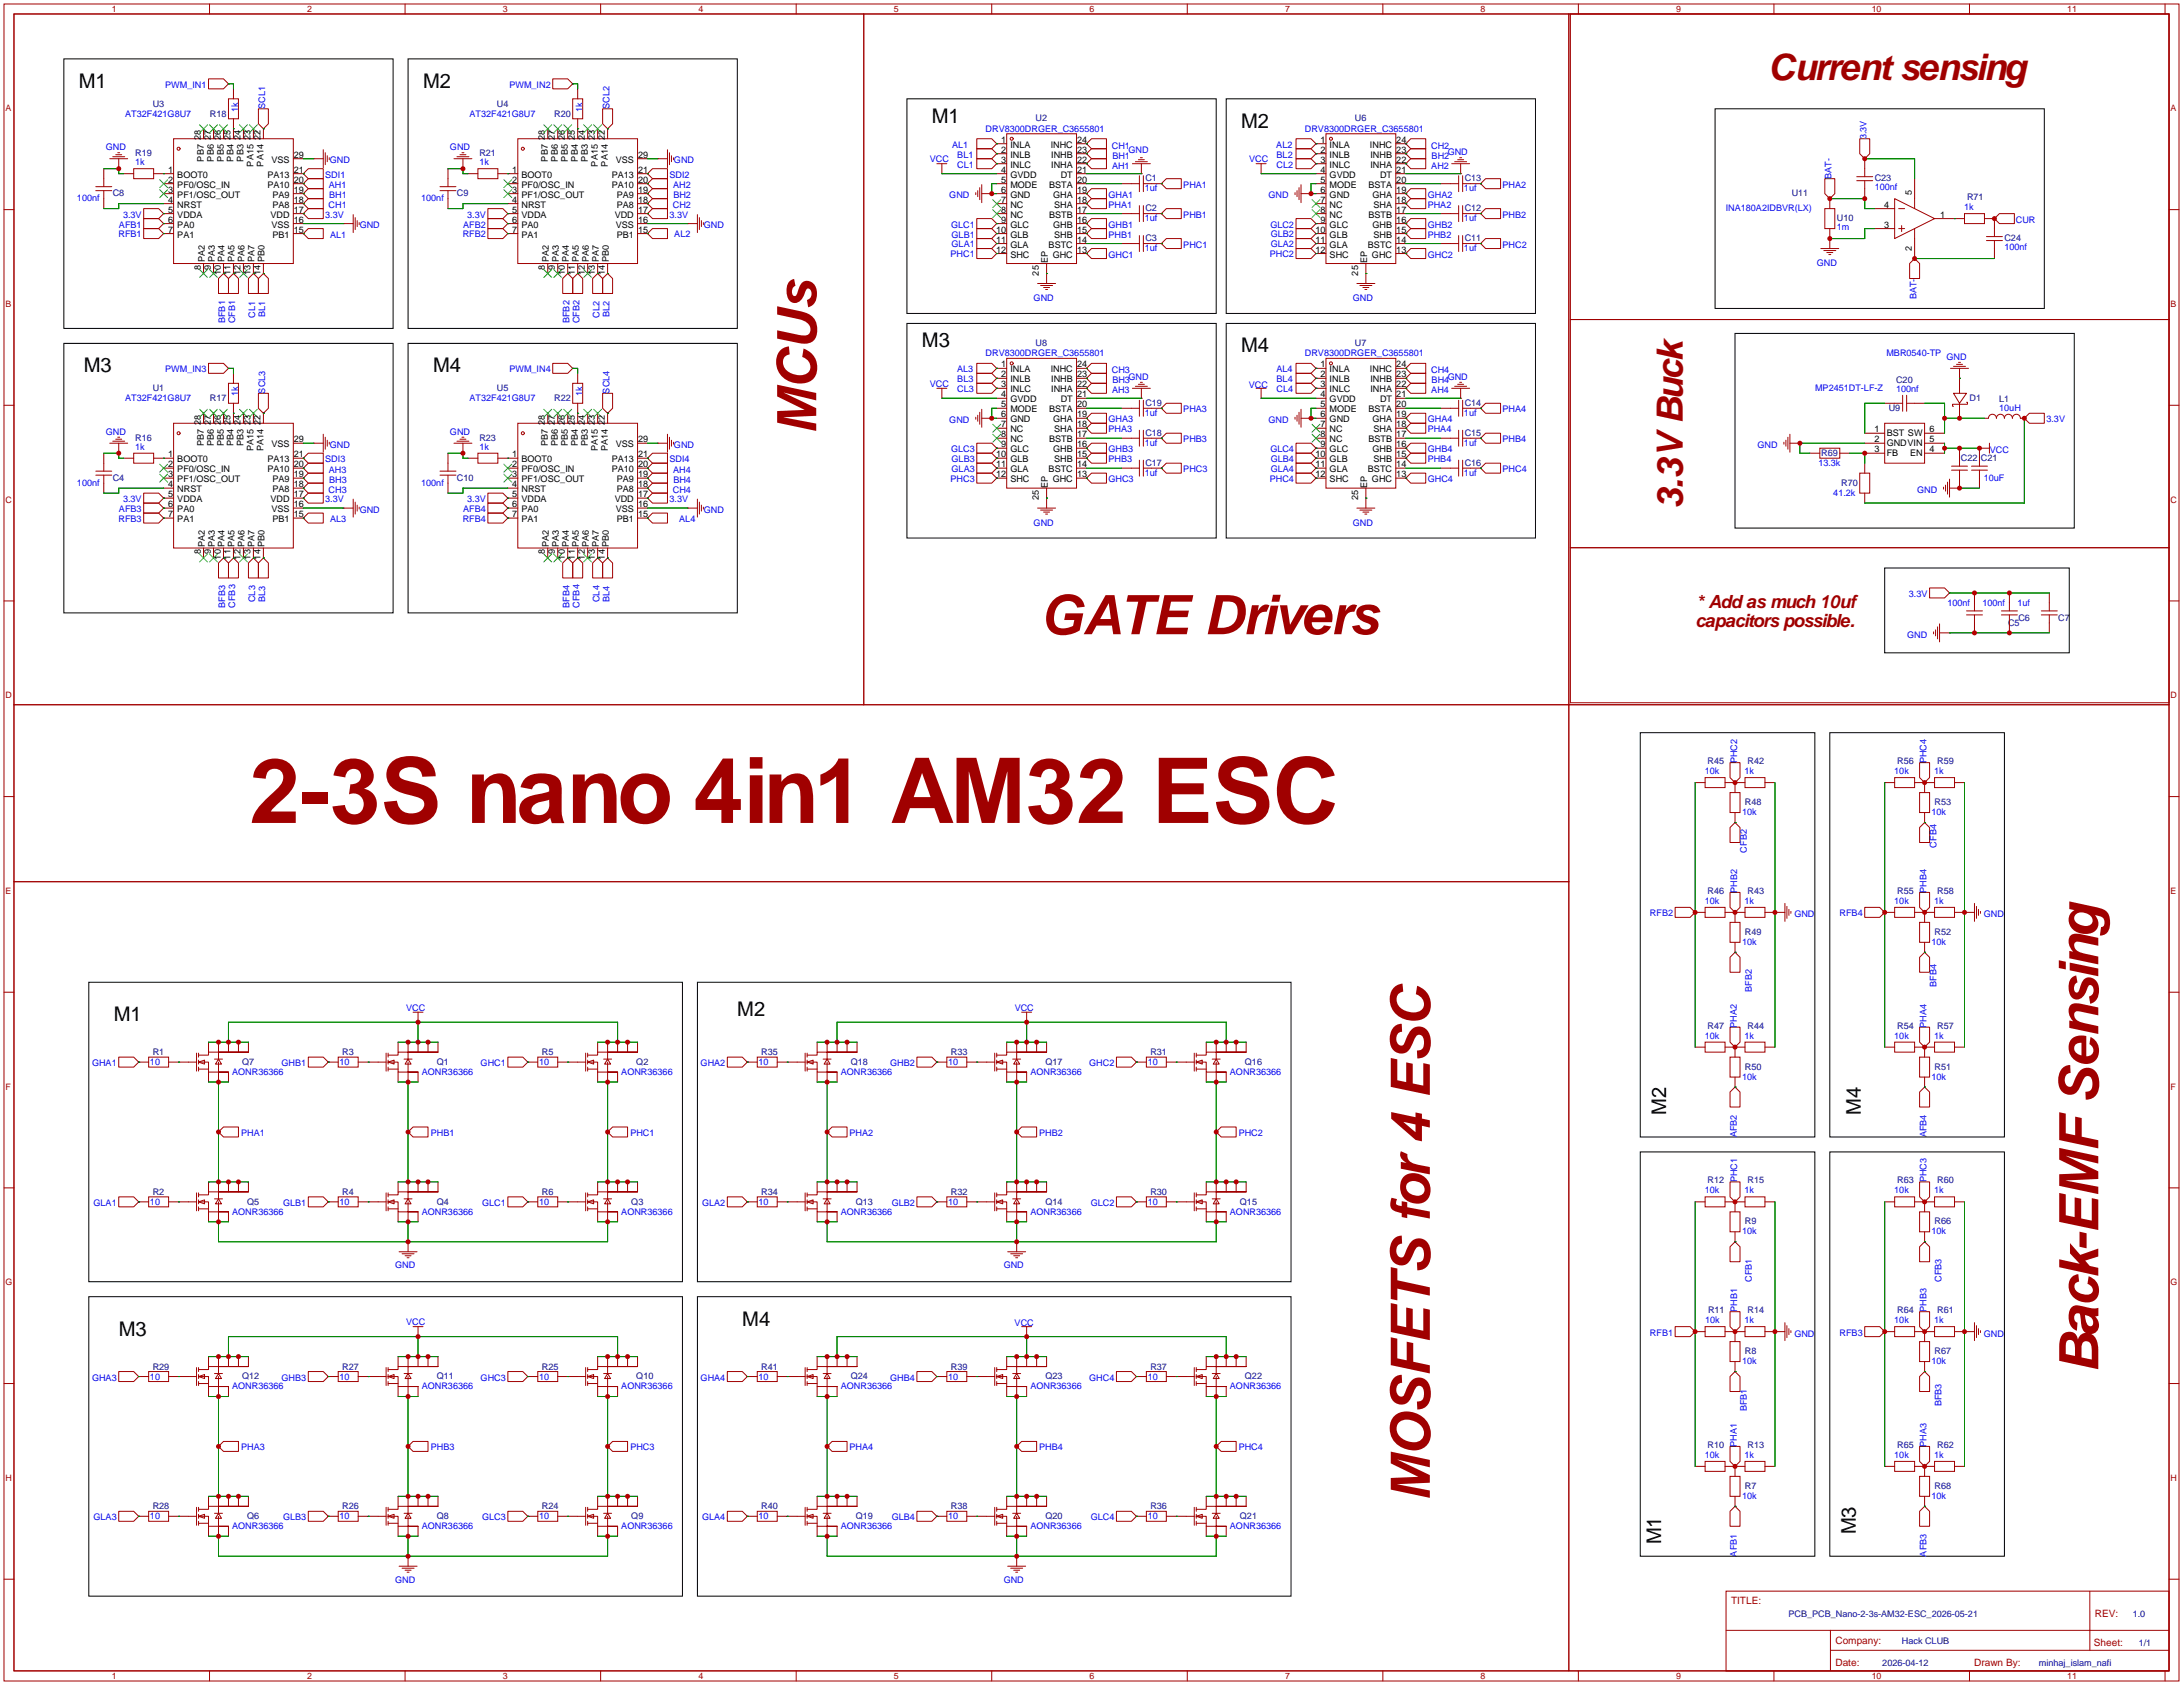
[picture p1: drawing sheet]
<svg xmlns="http://www.w3.org/2000/svg" width="556mm" height="429mm" viewBox="0 0 556 429" stroke-linecap="round" stroke-linejoin="round" font-family="sans-serif">
<defs><g id="words">
<text font-size="23.1" fill="#a00000" x="63.5" y="209.4">2-3S nano 4in1 AM32 ESC</text>
<g font-size="13.9" fill="#a00000">
<text x="207.8" y="110.6" transform="rotate(-90 207.8 110.6)">MCUs</text>
<text x="264.8" y="161.4">GATE Drivers</text>
<text x="534.2" y="349.5" transform="rotate(-90 534.2 349.5)">Back-EMF Sensing</text>
<text x="364" y="382.1" transform="rotate(-90 364 382.1)">MOSFETS for 4 ESC</text>
</g>
<g font-size="9.2" fill="#a00000">
<text x="450.2" y="20.3">Current sensing</text>
<text x="428.4" y="129.5" transform="rotate(-90 428.4 129.5)">3.3V Buck</text>
</g>
<g font-size="5.1">
<text x="20.1" y="22.4">M1</text>
<text x="107.7" y="22.4">M2</text>
<text x="237.2" y="31.3">M1</text>
<text x="316" y="32.5">M2</text>
<text x="234.7" y="88.4">M3</text>
<text x="316" y="89.7">M4</text>
<text x="21.3" y="94.8">M3</text>
<text x="110.2" y="94.8">M4</text>
<text x="29" y="259.9">M1</text>
<text x="187.7" y="258.6">M2</text>
<text x="424.2" y="283.7" transform="rotate(-90 424.2 283.7)">M2</text>
<text x="473.7" y="283.7" transform="rotate(-90 473.7 283.7)">M4</text>
<text x="30.2" y="339.9">M3</text>
<text x="189" y="337.3">M4</text>
<text x="422.9" y="393" transform="rotate(-90 422.9 393)">M1</text>
<text x="472.4" y="390.4" transform="rotate(-90 472.4 390.4)">M3</text>
</g>
<g font-size="4.6" fill="#a00000">
<text x="431.9" y="154.8">* Add as much 10uf</text>
<text x="431.6" y="159.4">capacitors possible.</text>
</g>
<g font-size="2.6" fill="#a00000">
<text x="440.7" y="408.1">TITLE:</text>
<text x="533.3" y="411.4">REV:</text>
<text x="467.3" y="418.3">Company:</text>
<text x="533.1" y="418.7">Sheet:</text>
<text x="467.3" y="423.8">Date:</text>
<text x="502.6" y="423.9">Drawn By:</text>
</g>
<g font-size="2.3" fill="#00f">
<text x="42.1" y="22.3">PWM_IN1</text>
<text x="129.7" y="22.3">PWM_IN2</text>
<text x="31.9" y="29.7">AT32F421G8U7</text>
<text x="60.6" y="28.5" transform="rotate(-90 60.6 28.5)">1k</text>
<text x="67.5" y="27.7" transform="rotate(-90 67.5 27.7)">SCL1</text>
<text x="119.5" y="29.7">AT32F421G8U7</text>
<text x="148.3" y="28.5" transform="rotate(-90 148.3 28.5)">1k</text>
<text x="155.1" y="27.7" transform="rotate(-90 155.1 27.7)">SCL2</text>
<text x="250.9" y="33.5">DRV8300DRGER_C3655801</text>
<text x="332.2" y="33.5">DRV8300DRGER_C3655801</text>
<text x="475.2" y="35.4" transform="rotate(-90 475.2 35.4)">3.3V</text>
<text x="26.9" y="38.2">GND</text>
<text x="83.9" y="41.6">GND</text>
<text x="114.6" y="38.2">GND</text>
<text x="171.6" y="41.6">GND</text>
<text x="236.7" y="41.3">VCC</text>
<text x="242.4" y="37.6">AL1</text>
<text x="243.7" y="40.1">BL1</text>
<text x="283.1" y="37.8">CH1</text>
<text x="283.2" y="40.3">BH1</text>
<text x="287.3" y="39">GND</text>
<text x="318" y="41.3">VCC</text>
<text x="324.9" y="37.6">AL2</text>
<text x="325" y="40.1">BL2</text>
<text x="364.3" y="37.8">CH2</text>
<text x="364.5" y="40.3">BH2</text>
<text x="368.6" y="39.5">GND</text>
<text x="34.4" y="42">1k</text>
<text x="82.8" y="45.2">SDI1</text>
<text x="83.7" y="48">AH1</text>
<text x="122" y="42">1k</text>
<text x="170.4" y="45.2">SDI2</text>
<text x="171.4" y="48">AH2</text>
<text x="243.7" y="42.7">CL1</text>
<text x="283.1" y="42.9">AH1</text>
<text x="301.2" y="47.8">PHA1</text>
<text x="325" y="42.7">CL2</text>
<text x="364.4" y="42.9">AH2</text>
<text x="382.5" y="47.8">PHA2</text>
<text x="466.3" y="45.6" transform="rotate(-90 466.3 45.6)">BAT-</text>
<text x="19.6" y="51.3">100nf</text>
<text x="83.7" y="53">CH1</text>
<text x="83.8" y="50.5">BH1</text>
<text x="107.2" y="51.3">100nf</text>
<text x="171.3" y="53">CH2</text>
<text x="171.4" y="50.5">BH2</text>
<text x="241.7" y="50.5">GND</text>
<text x="282.2" y="50.3">GHA1</text>
<text x="282.2" y="52.8">PHA1</text>
<text x="291.4" y="48.7">1uf</text>
<text x="323" y="50.5">GND</text>
<text x="363.5" y="52.8">PHA2</text>
<text x="363.5" y="50.3">GHA2</text>
<text x="372.7" y="48.7">1uf</text>
<text x="439.3" y="53.8">INA180A2IDBVR(LX)</text>
<text x="477.3" y="48.5">100nf</text>
<text x="500" y="53.5">1k</text>
<text x="30.3" y="57.9">AFB1</text>
<text x="31.3" y="55.4">3.3V</text>
<text x="82.8" y="55.4">3.3V</text>
<text x="91.6" y="58.1">GND</text>
<text x="117.9" y="57.9">AFB2</text>
<text x="118.9" y="55.4">3.3V</text>
<text x="170.4" y="55.4">3.3V</text>
<text x="179.2" y="58.1">GND</text>
<text x="242.1" y="57.9">GLC1</text>
<text x="282.2" y="57.9">GHB1</text>
<text x="291.4" y="56.3">1uf</text>
<text x="301.2" y="55.4">PHB1</text>
<text x="323.4" y="57.9">GLC2</text>
<text x="363.5" y="57.9">GHB2</text>
<text x="372.7" y="56.3">1uf</text>
<text x="382.5" y="55.4">PHB2</text>
<text x="467.6" y="58.6">1m</text>
<text x="513.2" y="56.7">CUR</text>
<text x="30.2" y="60.4">RFB1</text>
<text x="84" y="60.4">AL1</text>
<text x="117.8" y="60.4">RFB2</text>
<text x="171.7" y="60.4">AL2</text>
<text x="242" y="65.5">PHC1</text>
<text x="242.3" y="60.4">GLB1</text>
<text x="242.3" y="63">GLA1</text>
<text x="282.2" y="65.5">GHC1</text>
<text x="282.2" y="60.5">PHB1</text>
<text x="291.4" y="64">1uf</text>
<text x="301.2" y="63">PHC1</text>
<text x="323.3" y="65.5">PHC2</text>
<text x="323.5" y="63">GLA2</text>
<text x="323.5" y="60.4">GLB2</text>
<text x="363.5" y="60.5">PHB2</text>
<text x="363.5" y="65.5">GHC2</text>
<text x="372.7" y="64">1uf</text>
<text x="382.5" y="63">PHC2</text>
<text x="510.3" y="63.7">100nf</text>
<text x="462.5" y="67.8">GND</text>
<text x="263.1" y="76.7">GND</text>
<text x="344.4" y="76.7">GND</text>
<text x="487.9" y="76.1" transform="rotate(-90 487.9 76.1)">BAT-</text>
<text x="57.3" y="82.2" transform="rotate(-90 57.3 82.2)">BFB1</text>
<text x="59.9" y="82.2" transform="rotate(-90 59.9 82.2)">CFB1</text>
<text x="65" y="80.8" transform="rotate(-90 65 80.8)">CL1</text>
<text x="67.5" y="80.8" transform="rotate(-90 67.5 80.8)">BL1</text>
<text x="145" y="82.2" transform="rotate(-90 145 82.2)">BFB2</text>
<text x="147.5" y="82.2" transform="rotate(-90 147.5 82.2)">CFB2</text>
<text x="152.6" y="80.8" transform="rotate(-90 152.6 80.8)">CL2</text>
<text x="155.1" y="80.8" transform="rotate(-90 155.1 80.8)">BL2</text>
<text x="42.1" y="94.7">PWM_IN3</text>
<text x="129.7" y="94.7">PWM_IN4</text>
<text x="243.6" y="94.7">AL3</text>
<text x="250.9" y="90.7">DRV8300DRGER_C3655801</text>
<text x="283.1" y="95">CH3</text>
<text x="325" y="94.7">AL4</text>
<text x="332.2" y="90.7">DRV8300DRGER_C3655801</text>
<text x="364.3" y="95">CH4</text>
<text x="480.2" y="90.6">MBR0540-TP</text>
<text x="495.6" y="91.6">GND</text>
<text x="60.6" y="100.9" transform="rotate(-90 60.6 100.9)">1k</text>
<text x="67.5" y="100.1" transform="rotate(-90 67.5 100.1)">SCL3</text>
<text x="148.3" y="100.9" transform="rotate(-90 148.3 100.9)">1k</text>
<text x="155.1" y="100.1" transform="rotate(-90 155.1 100.1)">SCL4</text>
<text x="236.7" y="98.5">VCC</text>
<text x="243.7" y="99.8">CL3</text>
<text x="243.7" y="97.3">BL3</text>
<text x="283.1" y="100">AH3</text>
<text x="283.2" y="97.5">BH3</text>
<text x="287.3" y="96.6">GND</text>
<text x="317.9" y="98.7">VCC</text>
<text x="325" y="97.3">BL4</text>
<text x="325" y="99.8">CL4</text>
<text x="364.4" y="100">AH4</text>
<text x="364.5" y="97.5">BH4</text>
<text x="368.6" y="96.6">GND</text>
<text x="462.1" y="99.5">MP2451DT-LF-Z</text>
<text x="482.7" y="99.7">100nf</text>
<text x="31.9" y="102">AT32F421G8U7</text>
<text x="119.5" y="102">AT32F421G8U7</text>
<text x="241.7" y="107.6">GND</text>
<text x="282.2" y="107.4">GHA3</text>
<text x="291.4" y="105.9">1uf</text>
<text x="301.2" y="104.9">PHA3</text>
<text x="323" y="107.6">GND</text>
<text x="363.5" y="107.4">GHA4</text>
<text x="372.7" y="105.9">1uf</text>
<text x="382.5" y="104.9">PHA4</text>
<text x="509" y="104.5">10uH</text>
<text x="521" y="107.4">3.3V</text>
<text x="26.9" y="110.6">GND</text>
<text x="83.9" y="114">GND</text>
<text x="114.6" y="110.6">GND</text>
<text x="171.6" y="114">GND</text>
<text x="282.2" y="110">PHA3</text>
<text x="291.4" y="113.5">1uf</text>
<text x="301.2" y="112.5">PHB3</text>
<text x="363.5" y="110">PHA4</text>
<text x="372.7" y="113.5">1uf</text>
<text x="382.5" y="112.5">PHB4</text>
<text x="447.4" y="114">GND</text>
<text x="34.4" y="114.4">1k</text>
<text x="82.8" y="117.6">SDI3</text>
<text x="122" y="114.4">1k</text>
<text x="170.4" y="117.6">SDI4</text>
<text x="242.1" y="115">GLC3</text>
<text x="242.3" y="117.6">GLB3</text>
<text x="282.2" y="117.6">PHB3</text>
<text x="282.2" y="115.1">GHB3</text>
<text x="323.4" y="115.1">GLC4</text>
<text x="323.5" y="117.6">GLB4</text>
<text x="363.5" y="115.1">GHB4</text>
<text x="363.5" y="117.6">PHB4</text>
<text x="462.9" y="118.6">13.3k</text>
<text x="506.6" y="115.2">VCC</text>
<text x="19.6" y="123.6">100nf</text>
<text x="83.7" y="125.4">CH3</text>
<text x="83.7" y="120.4">AH3</text>
<text x="83.8" y="122.9">BH3</text>
<text x="107.2" y="123.6">100nf</text>
<text x="171.3" y="125.4">CH4</text>
<text x="171.4" y="120.3">AH4</text>
<text x="171.4" y="122.9">BH4</text>
<text x="242" y="122.7">PHC3</text>
<text x="242.3" y="120.1">GLA3</text>
<text x="282.2" y="122.7">GHC3</text>
<text x="291.4" y="121.1">1uf</text>
<text x="301.2" y="120.1">PHC3</text>
<text x="323.3" y="122.7">PHC4</text>
<text x="323.5" y="120.1">GLA4</text>
<text x="363.5" y="122.7">GHC4</text>
<text x="372.7" y="121.1">1uf</text>
<text x="382.5" y="120.1">PHC4</text>
<text x="488.1" y="125.4">GND</text>
<text x="505" y="122.4">10uF</text>
<text x="30.3" y="130.3">AFB3</text>
<text x="31.3" y="127.7">3.3V</text>
<text x="82.8" y="127.7">3.3V</text>
<text x="91.6" y="130.5">GND</text>
<text x="117.9" y="130.3">AFB4</text>
<text x="118.9" y="127.7">3.3V</text>
<text x="170.4" y="127.7">3.3V</text>
<text x="179.2" y="130.5">GND</text>
<text x="466.7" y="126.2">41.2k</text>
<text x="30.2" y="132.8">RFB3</text>
<text x="84" y="132.8">AL3</text>
<text x="117.8" y="132.8">RFB4</text>
<text x="172.9" y="132.8">AL4</text>
<text x="263.1" y="133.8">GND</text>
<text x="344.4" y="133.8">GND</text>
<text x="57.3" y="154.6" transform="rotate(-90 57.3 154.6)">BFB3</text>
<text x="59.9" y="154.6" transform="rotate(-90 59.9 154.6)">CFB3</text>
<text x="65" y="153.2" transform="rotate(-90 65 153.2)">CL3</text>
<text x="67.5" y="153.2" transform="rotate(-90 67.5 153.2)">BL3</text>
<text x="145" y="154.6" transform="rotate(-90 145 154.6)">BFB4</text>
<text x="147.5" y="154.6" transform="rotate(-90 147.5 154.6)">CFB4</text>
<text x="152.6" y="153.2" transform="rotate(-90 152.6 153.2)">CL4</text>
<text x="155.1" y="153.2" transform="rotate(-90 155.1 153.2)">BL4</text>
<text x="486" y="151.9">3.3V</text>
<text x="495.8" y="154.2">100nf</text>
<text x="504.7" y="154.2">100nf</text>
<text x="513.6" y="154.1">1uf</text>
<text x="485.5" y="162.2">GND</text>
<text x="434" y="197">10k</text>
<text x="442.2" y="194.2" transform="rotate(-90 442.2 194.2)">PHC2</text>
<text x="444.1" y="197">1k</text>
<text x="482.2" y="197">10k</text>
<text x="490.5" y="194.2" transform="rotate(-90 490.5 194.2)">PHC4</text>
<text x="492.4" y="197">1k</text>
<text x="443.5" y="207.4">10k</text>
<text x="491.7" y="207.4">10k</text>
<text x="493" y="215.7" transform="rotate(-90 493 215.7)">CFB4</text>
<text x="444.7" y="216.9" transform="rotate(-90 444.7 216.9)">CFB2</text>
<text x="442.2" y="227.1" transform="rotate(-90 442.2 227.1)">PHB2</text>
<text x="490.5" y="227.1" transform="rotate(-90 490.5 227.1)">PHB4</text>
<text x="420.1" y="233.2">RFB2</text>
<text x="434" y="230">10k</text>
<text x="444.1" y="230">1k</text>
<text x="456.8" y="233.5">GND</text>
<text x="468.3" y="233.2">RFB4</text>
<text x="482.2" y="230">10k</text>
<text x="492.4" y="230">1k</text>
<text x="505.1" y="233.5">GND</text>
<text x="443.5" y="240.4">10k</text>
<text x="491.7" y="240.4">10k</text>
<text x="493" y="251.1" transform="rotate(-90 493 251.1)">BFB4</text>
<text x="103.4" y="257.2">VCC</text>
<text x="258.3" y="257.2">VCC</text>
<text x="446" y="252.4" transform="rotate(-90 446 252.4)">BFB2</text>
<text x="442.2" y="261.5" transform="rotate(-90 442.2 261.5)">PHA2</text>
<text x="490.4" y="261.5" transform="rotate(-90 490.4 261.5)">PHA4</text>
<text x="434" y="264.3">10k</text>
<text x="444.1" y="264.3">1k</text>
<text x="482.2" y="264.3">10k</text>
<text x="492.4" y="264.3">1k</text>
<text x="23.4" y="271.3">GHA1</text>
<text x="38.2" y="271">10</text>
<text x="59.1" y="273.5">AONR36366</text>
<text x="71.7" y="271.3">GHB1</text>
<text x="86.4" y="271">10</text>
<text x="107.4" y="273.5">AONR36366</text>
<text x="122.4" y="271.3">GHC1</text>
<text x="137.2" y="271">10</text>
<text x="158.2" y="273.5">AONR36366</text>
<text x="178.4" y="271.3">GHA2</text>
<text x="193.1" y="271">10</text>
<text x="214.1" y="273.5">AONR36366</text>
<text x="226.6" y="271.3">GHB2</text>
<text x="241.4" y="271">10</text>
<text x="262.3" y="273.5">AONR36366</text>
<text x="277.3" y="271.3">GHC2</text>
<text x="292.2" y="271">10</text>
<text x="313.1" y="273.5">AONR36366</text>
<text x="443.5" y="274.7">10k</text>
<text x="491.7" y="274.7">10k</text>
<text x="61.4" y="289">PHA1</text>
<text x="109.7" y="289">PHB1</text>
<text x="160.5" y="289">PHC1</text>
<text x="216.3" y="289">PHA2</text>
<text x="264.6" y="289">PHB2</text>
<text x="315.4" y="289">PHC2</text>
<text x="442.2" y="289.4" transform="rotate(-90 442.2 289.4)">AFB2</text>
<text x="490.4" y="289.4" transform="rotate(-90 490.4 289.4)">AFB4</text>
<text x="434" y="303.7">10k</text>
<text x="442.2" y="300.9" transform="rotate(-90 442.2 300.9)">PHC1</text>
<text x="444.1" y="303.7">1k</text>
<text x="482.2" y="303.7">10k</text>
<text x="490.5" y="300.9" transform="rotate(-90 490.5 300.9)">PHC3</text>
<text x="492.4" y="303.7">1k</text>
<text x="23.8" y="306.8">GLA1</text>
<text x="38.2" y="306.6">10</text>
<text x="59.1" y="309.1">AONR36366</text>
<text x="72.1" y="306.8">GLB1</text>
<text x="86.4" y="306.6">10</text>
<text x="107.4" y="309.1">AONR36366</text>
<text x="122.7" y="306.8">GLC1</text>
<text x="137.2" y="306.6">10</text>
<text x="158.2" y="309.1">AONR36366</text>
<text x="178.8" y="306.8">GLA2</text>
<text x="193.1" y="306.6">10</text>
<text x="214.1" y="309.1">AONR36366</text>
<text x="227" y="306.8">GLB2</text>
<text x="241.4" y="306.6">10</text>
<text x="262.3" y="309.1">AONR36366</text>
<text x="277.7" y="306.8">GLC2</text>
<text x="292.2" y="306.6">10</text>
<text x="313.1" y="309.1">AONR36366</text>
<text x="443.5" y="314.1">10k</text>
<text x="491.7" y="314.1">10k</text>
<text x="100.6" y="322.7">GND</text>
<text x="255.5" y="322.7">GND</text>
<text x="446" y="326.1" transform="rotate(-90 446 326.1)">CFB1</text>
<text x="494.3" y="326.1" transform="rotate(-90 494.3 326.1)">CFB3</text>
<text x="442.2" y="333.8" transform="rotate(-90 442.2 333.8)">PHB1</text>
<text x="490.5" y="333.8" transform="rotate(-90 490.5 333.8)">PHB3</text>
<text x="103.4" y="337.2">VCC</text>
<text x="258.3" y="337.5">VCC</text>
<text x="420.1" y="339.8">RFB1</text>
<text x="434.1" y="336.7">10k</text>
<text x="444.1" y="336.7">1k</text>
<text x="456.8" y="340.1">GND</text>
<text x="468.3" y="339.8">RFB3</text>
<text x="482.2" y="336.7">10k</text>
<text x="492.4" y="336.7">1k</text>
<text x="505.1" y="340.1">GND</text>
<text x="443.5" y="347.1">10k</text>
<text x="491.7" y="347.1">10k</text>
<text x="23.4" y="351.3">GHA3</text>
<text x="38.2" y="351">10</text>
<text x="59.1" y="353.5">AONR36366</text>
<text x="71.7" y="351.3">GHB3</text>
<text x="86.4" y="351">10</text>
<text x="107.4" y="353.5">AONR36366</text>
<text x="122.4" y="351.3">GHC3</text>
<text x="137.2" y="351">10</text>
<text x="158.2" y="353.5">AONR36366</text>
<text x="178.4" y="351.3">GHA4</text>
<text x="193.1" y="351">10</text>
<text x="214.1" y="353.5">AONR36366</text>
<text x="226.6" y="351.3">GHB4</text>
<text x="241.4" y="351">10</text>
<text x="262.3" y="353.5">AONR36366</text>
<text x="277.3" y="351.3">GHC4</text>
<text x="292.2" y="351">10</text>
<text x="313.1" y="353.5">AONR36366</text>
<text x="444.7" y="359.1" transform="rotate(-90 444.7 359.1)">BFB1</text>
<text x="494.3" y="357.9" transform="rotate(-90 494.3 357.9)">BFB3</text>
<text x="61.4" y="369.1">PHA3</text>
<text x="109.7" y="369.1">PHB3</text>
<text x="160.5" y="369.1">PHC3</text>
<text x="216.3" y="369.1">PHA4</text>
<text x="264.6" y="369.1">PHB4</text>
<text x="315.4" y="369.1">PHC4</text>
<text x="434" y="371">10k</text>
<text x="442.2" y="368.2" transform="rotate(-90 442.2 368.2)">PHA1</text>
<text x="444.1" y="371">1k</text>
<text x="482.2" y="371">10k</text>
<text x="490.4" y="368.2" transform="rotate(-90 490.4 368.2)">PHA3</text>
<text x="492.4" y="371">1k</text>
<text x="443.5" y="381.4">10k</text>
<text x="491.7" y="381.4">10k</text>
<text x="23.8" y="386.8">GLA3</text>
<text x="38.2" y="386.6">10</text>
<text x="59.1" y="389.1">AONR36366</text>
<text x="72.1" y="386.8">GLB3</text>
<text x="86.4" y="386.6">10</text>
<text x="107.4" y="389.1">AONR36366</text>
<text x="122.7" y="386.8">GLC3</text>
<text x="137.2" y="386.6">10</text>
<text x="158.2" y="389.1">AONR36366</text>
<text x="178.8" y="386.8">GLA4</text>
<text x="193.1" y="386.6">10</text>
<text x="214.1" y="389.1">AONR36366</text>
<text x="227" y="386.8">GLB4</text>
<text x="241.4" y="386.6">10</text>
<text x="262.3" y="389.1">AONR36366</text>
<text x="277.7" y="386.8">GLC4</text>
<text x="292.2" y="386.6">10</text>
<text x="313.1" y="389.1">AONR36366</text>
<text x="442.2" y="396.1" transform="rotate(-90 442.2 396.1)">AFB1</text>
<text x="490.4" y="396.1" transform="rotate(-90 490.4 396.1)">AFB3</text>
<text x="100.6" y="402.8">GND</text>
<text x="255.5" y="402.8">GND</text>
</g>
<g font-size="2.3" fill="#000080">
<text x="38.9" y="27.1">U3</text>
<text x="53.5" y="29.7">R18</text>
<text x="126.5" y="27.1">U4</text>
<text x="141.1" y="29.7">R20</text>
<text x="263.7" y="30.8">U2</text>
<text x="344.9" y="30.8">U6</text>
<text x="34.4" y="39.7">R19</text>
<text x="122" y="39.7">R21</text>
<text x="291.6" y="46.2">C1</text>
<text x="372.9" y="46.2">C13</text>
<text x="477.3" y="46.2">C23</text>
<text x="28.7" y="50">C8</text>
<text x="116.3" y="50">C9</text>
<text x="291.6" y="53.8">C2</text>
<text x="372.9" y="53.8">C12</text>
<text x="456.1" y="50">U11</text>
<text x="500.8" y="50.9">R71</text>
<text x="467.6" y="56.4">U10</text>
<text x="291.6" y="61.4">C3</text>
<text x="372.9" y="61.4">C11</text>
<text x="510.3" y="61.4">C24</text>
<text x="263.7" y="88">U8</text>
<text x="344.9" y="88">U7</text>
<text x="38.9" y="99.5">U1</text>
<text x="126.5" y="99.5">U5</text>
<text x="482.7" y="97.4">C20</text>
<text x="53.5" y="102.1">R17</text>
<text x="141.1" y="102.1">R22</text>
<text x="291.6" y="103.3">C19</text>
<text x="372.9" y="103.3">C14</text>
<text x="480.8" y="104.6">U9</text>
<text x="501.4" y="102.1">D1</text>
<text x="509" y="102.2">L1</text>
<text x="34.4" y="112.1">R16</text>
<text x="122" y="112.1">R23</text>
<text x="291.6" y="110.9">C18</text>
<text x="372.9" y="110.9">C15</text>
<text x="291.6" y="118.6">C17</text>
<text x="372.9" y="118.6">C16</text>
<text x="463.7" y="116">R69</text>
<text x="499.2" y="117.3">C22</text>
<text x="504.3" y="117.3">C21</text>
<text x="28.7" y="122.4">C4</text>
<text x="116.3" y="122.4">C10</text>
<text x="468.7" y="123.6">R70</text>
<text x="511.2" y="159.3">C5</text>
<text x="513.8" y="157.9">C6</text>
<text x="524" y="157.9">C7</text>
<text x="434.7" y="194.5">R45</text>
<text x="444.9" y="194.5">R42</text>
<text x="483" y="194.5">R56</text>
<text x="493.2" y="194.5">R59</text>
<text x="444.2" y="204.9">R48</text>
<text x="492.5" y="204.9">R53</text>
<text x="434.7" y="227.5">R46</text>
<text x="444.9" y="227.5">R43</text>
<text x="483" y="227.5">R55</text>
<text x="493.2" y="227.5">R58</text>
<text x="444.2" y="237.9">R49</text>
<text x="492.5" y="237.9">R52</text>
<text x="434.7" y="261.8">R47</text>
<text x="444.9" y="261.8">R44</text>
<text x="483" y="261.8">R54</text>
<text x="493.2" y="261.8">R57</text>
<text x="38.9" y="268.5">R1</text>
<text x="87.1" y="268.5">R3</text>
<text x="137.9" y="268.5">R5</text>
<text x="193.8" y="268.5">R35</text>
<text x="242.1" y="268.5">R33</text>
<text x="292.9" y="268.5">R31</text>
<text x="61.7" y="271">Q7</text>
<text x="111.2" y="271">Q1</text>
<text x="162" y="271">Q2</text>
<text x="216.6" y="271">Q18</text>
<text x="266.1" y="271">Q17</text>
<text x="316.9" y="271">Q16</text>
<text x="444.2" y="272.2">R50</text>
<text x="492.5" y="272.2">R51</text>
<text x="38.9" y="304">R2</text>
<text x="87.1" y="304">R4</text>
<text x="137.9" y="304">R6</text>
<text x="193.8" y="304">R34</text>
<text x="242.1" y="304">R32</text>
<text x="292.9" y="304">R30</text>
<text x="434.7" y="301.1">R12</text>
<text x="444.9" y="301.1">R15</text>
<text x="483" y="301.1">R63</text>
<text x="493.2" y="301.1">R60</text>
<text x="62.9" y="306.5">Q5</text>
<text x="111.2" y="306.5">Q4</text>
<text x="160.7" y="306.5">Q3</text>
<text x="217.9" y="306.5">Q13</text>
<text x="266.1" y="306.5">Q14</text>
<text x="315.7" y="306.5">Q15</text>
<text x="444.2" y="311.5">R9</text>
<text x="492.5" y="311.5">R66</text>
<text x="434.8" y="334.2">R11</text>
<text x="444.9" y="334.2">R14</text>
<text x="483" y="334.2">R64</text>
<text x="493.2" y="334.2">R61</text>
<text x="444.2" y="344.6">R8</text>
<text x="492.5" y="344.6">R67</text>
<text x="38.9" y="348.5">R29</text>
<text x="61.7" y="351">Q12</text>
<text x="87.1" y="348.5">R27</text>
<text x="111.2" y="351">Q11</text>
<text x="137.9" y="348.5">R25</text>
<text x="162" y="351">Q10</text>
<text x="193.8" y="348.5">R41</text>
<text x="216.6" y="351">Q24</text>
<text x="242.1" y="348.5">R39</text>
<text x="266.1" y="351">Q23</text>
<text x="292.9" y="348.5">R37</text>
<text x="316.9" y="351">Q22</text>
<text x="434.7" y="368.4">R10</text>
<text x="444.9" y="368.4">R13</text>
<text x="483" y="368.4">R65</text>
<text x="493.2" y="368.4">R62</text>
<text x="444.2" y="378.8">R7</text>
<text x="492.5" y="378.8">R68</text>
<text x="38.9" y="384">R28</text>
<text x="62.9" y="386.5">Q6</text>
<text x="87.1" y="384">R26</text>
<text x="111.2" y="386.5">Q8</text>
<text x="137.9" y="384">R24</text>
<text x="160.7" y="386.5">Q9</text>
<text x="193.8" y="384">R40</text>
<text x="217.9" y="386.5">Q19</text>
<text x="242.1" y="384">R38</text>
<text x="266.1" y="386.5">Q20</text>
<text x="292.9" y="384">R36</text>
<text x="315.7" y="386.5">Q21</text>
<text x="455.3" y="411.4">PCB_PCB_Nano-2-3s-AM32-ESC_2026-05-21</text>
<text x="543" y="411.5">1.0</text>
<text x="484.2" y="418.4">Hack CLUB</text>
<text x="544.5" y="419">1/1</text>
<text x="479.2" y="424">2026-04-12</text>
<text x="519.1" y="424">minhaj_islam_nafi</text>
</g>
<g font-size="2.3">
<text x="51.1" y="35.7" transform="rotate(-90 51.1 35.7)">28</text>
<text x="53.6" y="35.7" transform="rotate(-90 53.6 35.7)">27</text>
<text x="56.2" y="35.7" transform="rotate(-90 56.2 35.7)">26</text>
<text x="58.7" y="35.7" transform="rotate(-90 58.7 35.7)">25</text>
<text x="61.3" y="35.7" transform="rotate(-90 61.3 35.7)">24</text>
<text x="63.8" y="35.7" transform="rotate(-90 63.8 35.7)">23</text>
<text x="66.3" y="35.7" transform="rotate(-90 66.3 35.7)">22</text>
<text x="138.7" y="35.7" transform="rotate(-90 138.7 35.7)">28</text>
<text x="141.3" y="35.7" transform="rotate(-90 141.3 35.7)">27</text>
<text x="143.8" y="35.7" transform="rotate(-90 143.8 35.7)">26</text>
<text x="146.3" y="35.7" transform="rotate(-90 146.3 35.7)">25</text>
<text x="148.9" y="35.7" transform="rotate(-90 148.9 35.7)">24</text>
<text x="151.4" y="35.7" transform="rotate(-90 151.4 35.7)">23</text>
<text x="154" y="35.7" transform="rotate(-90 154 35.7)">22</text>
<text x="51.9" y="41.1" transform="rotate(-90 51.9 41.1)">PB7</text>
<text x="54.4" y="41.1" transform="rotate(-90 54.4 41.1)">PB6</text>
<text x="56.9" y="41.1" transform="rotate(-90 56.9 41.1)">PB5</text>
<text x="59.5" y="41.1" transform="rotate(-90 59.5 41.1)">PB4</text>
<text x="62" y="41.1" transform="rotate(-90 62 41.1)">PB3</text>
<text x="69.1" y="41.4">VSS</text>
<text x="74.8" y="40.2">29</text>
<text x="139.5" y="41.1" transform="rotate(-90 139.5 41.1)">PB7</text>
<text x="142" y="41.1" transform="rotate(-90 142 41.1)">PB6</text>
<text x="144.6" y="41.1" transform="rotate(-90 144.6 41.1)">PB5</text>
<text x="147.1" y="41.1" transform="rotate(-90 147.1 41.1)">PB4</text>
<text x="149.7" y="41.1" transform="rotate(-90 149.7 41.1)">PB3</text>
<text x="156.7" y="41.4">VSS</text>
<text x="162.4" y="40.2">29</text>
<text x="254.9" y="41.4">3</text>
<text x="254.9" y="38.9">2</text>
<text x="254.9" y="36.3">1</text>
<text x="257.2" y="40.2">INLB</text>
<text x="257.2" y="37.6">INLA</text>
<text x="267.5" y="37.6">INHC</text>
<text x="267.6" y="40.2">INHB</text>
<text x="274.2" y="36.3">24</text>
<text x="274.2" y="38.9">23</text>
<text x="274.2" y="41.4">22</text>
<text x="336.2" y="41.4">3</text>
<text x="336.2" y="38.9">2</text>
<text x="336.2" y="36.3">1</text>
<text x="338.5" y="40.2">INLB</text>
<text x="338.5" y="37.6">INLA</text>
<text x="348.8" y="37.6">INHC</text>
<text x="348.9" y="40.2">INHB</text>
<text x="355.5" y="36.3">24</text>
<text x="355.5" y="38.9">23</text>
<text x="355.5" y="41.4">22</text>
<text x="42.8" y="44">1</text>
<text x="42.8" y="46.5">2</text>
<text x="45.1" y="45.2">BOOT0</text>
<text x="45.1" y="47.8">PF0/OSC_IN</text>
<text x="64.6" y="42.4" transform="rotate(-90 64.6 42.4)">PA15</text>
<text x="67.1" y="42.4" transform="rotate(-90 67.1 42.4)">PA14</text>
<text x="68.1" y="47.8">PA10</text>
<text x="68.1" y="45.2">PA13</text>
<text x="74.8" y="46.5">20</text>
<text x="74.8" y="44">21</text>
<text x="130.4" y="44">1</text>
<text x="130.4" y="46.5">2</text>
<text x="132.8" y="45.2">BOOT0</text>
<text x="132.8" y="47.8">PF0/OSC_IN</text>
<text x="152.2" y="42.4" transform="rotate(-90 152.2 42.4)">PA15</text>
<text x="154.7" y="42.4" transform="rotate(-90 154.7 42.4)">PA14</text>
<text x="155.7" y="47.8">PA10</text>
<text x="155.7" y="45.2">PA13</text>
<text x="162.4" y="46.5">20</text>
<text x="162.4" y="44">21</text>
<text x="254.9" y="46.5">5</text>
<text x="254.9" y="44">4</text>
<text x="257.2" y="47.8">MODE</text>
<text x="257.2" y="45.2">GVDD</text>
<text x="257.2" y="42.7">INLC</text>
<text x="267.1" y="47.8">BSTA</text>
<text x="267.6" y="42.7">INHA</text>
<text x="270" y="45.2">DT</text>
<text x="274.2" y="44">21</text>
<text x="274.2" y="46.5">20</text>
<text x="336.2" y="46.5">5</text>
<text x="336.2" y="44">4</text>
<text x="338.5" y="47.8">MODE</text>
<text x="338.5" y="45.2">GVDD</text>
<text x="338.5" y="42.7">INLC</text>
<text x="348.4" y="47.8">BSTA</text>
<text x="348.9" y="42.7">INHA</text>
<text x="351.3" y="45.2">DT</text>
<text x="355.5" y="44">21</text>
<text x="355.5" y="46.5">20</text>
<text x="42.8" y="49">3</text>
<text x="42.8" y="51.6">4</text>
<text x="45.1" y="50.3">PF1/OSC_OUT</text>
<text x="45.1" y="52.9">NRST</text>
<text x="69.4" y="52.9">PA8</text>
<text x="69.4" y="50.3">PA9</text>
<text x="74.8" y="51.6">18</text>
<text x="74.8" y="49">19</text>
<text x="130.4" y="49">3</text>
<text x="130.4" y="51.6">4</text>
<text x="132.8" y="50.3">PF1/OSC_OUT</text>
<text x="132.8" y="52.9">NRST</text>
<text x="157" y="52.9">PA8</text>
<text x="157" y="50.3">PA9</text>
<text x="162.4" y="51.6">18</text>
<text x="162.4" y="49">19</text>
<text x="254.9" y="51.6">7</text>
<text x="254.9" y="49">6</text>
<text x="257.2" y="52.9">NC</text>
<text x="257.2" y="50.3">GND</text>
<text x="268.1" y="50.3">GHA</text>
<text x="268.4" y="52.9">SHA</text>
<text x="274.2" y="49">19</text>
<text x="274.2" y="51.6">18</text>
<text x="336.2" y="51.6">7</text>
<text x="336.2" y="49">6</text>
<text x="338.5" y="52.9">NC</text>
<text x="338.5" y="50.3">GND</text>
<text x="349.4" y="50.3">GHA</text>
<text x="349.7" y="52.9">SHA</text>
<text x="355.5" y="49">19</text>
<text x="355.5" y="51.6">18</text>
<text x="479.7" y="52.9">4</text>
<text x="486.7" y="49.6" transform="rotate(-90 486.7 49.6)">5</text>
<text x="42.8" y="54.1">5</text>
<text x="42.8" y="56.7">6</text>
<text x="42.8" y="59.2">7</text>
<text x="45.1" y="55.4">VDDA</text>
<text x="45.1" y="57.9">PA0</text>
<text x="68.9" y="55.4">VDD</text>
<text x="69.1" y="57.9">VSS</text>
<text x="74.8" y="59.2">15</text>
<text x="74.8" y="56.7">16</text>
<text x="74.8" y="54.1">17</text>
<text x="130.4" y="54.1">5</text>
<text x="130.4" y="56.7">6</text>
<text x="130.4" y="59.2">7</text>
<text x="132.8" y="55.4">VDDA</text>
<text x="132.8" y="57.9">PA0</text>
<text x="156.5" y="55.4">VDD</text>
<text x="156.7" y="57.9">VSS</text>
<text x="162.4" y="59.2">15</text>
<text x="162.4" y="56.7">16</text>
<text x="162.4" y="54.1">17</text>
<text x="253.6" y="59.2">10</text>
<text x="254.9" y="56.7">9</text>
<text x="254.9" y="54.1">8</text>
<text x="257.2" y="57.9">GLC</text>
<text x="257.2" y="55.4">NC</text>
<text x="267.1" y="55.4">BSTB</text>
<text x="268.1" y="57.9">GHB</text>
<text x="274.2" y="54.1">17</text>
<text x="274.2" y="56.7">16</text>
<text x="274.2" y="59.2">15</text>
<text x="334.9" y="59.2">10</text>
<text x="336.2" y="56.7">9</text>
<text x="336.2" y="54.1">8</text>
<text x="338.5" y="57.9">GLC</text>
<text x="338.5" y="55.4">NC</text>
<text x="348.4" y="55.4">BSTB</text>
<text x="349.4" y="57.9">GHB</text>
<text x="355.5" y="54.1">17</text>
<text x="355.5" y="56.7">16</text>
<text x="355.5" y="59.2">15</text>
<text x="479.7" y="57.9">3</text>
<text x="493.9" y="55.4">1</text>
<text x="45.1" y="60.5">PA1</text>
<text x="69.4" y="60.5">PB1</text>
<text x="132.8" y="60.5">PA1</text>
<text x="157" y="60.5">PB1</text>
<text x="253.6" y="64.3">12</text>
<text x="253.6" y="61.7">11</text>
<text x="257.2" y="65.6">SHC</text>
<text x="257.2" y="63">GLA</text>
<text x="257.2" y="60.5">GLB</text>
<text x="267" y="63">BSTC</text>
<text x="268" y="65.6">GHC</text>
<text x="268.4" y="60.5">SHB</text>
<text x="274.2" y="61.7">14</text>
<text x="274.2" y="64.3">13</text>
<text x="334.9" y="64.3">12</text>
<text x="334.9" y="61.7">11</text>
<text x="338.5" y="65.6">SHC</text>
<text x="338.5" y="63">GLA</text>
<text x="338.5" y="60.5">GLB</text>
<text x="348.2" y="63">BSTC</text>
<text x="349.3" y="65.6">GHC</text>
<text x="349.7" y="60.5">SHB</text>
<text x="355.5" y="61.7">14</text>
<text x="355.5" y="64.3">13</text>
<text x="486.7" y="63.9" transform="rotate(-90 486.7 63.9)">2</text>
<text x="51.1" y="68.7" transform="rotate(-90 51.1 68.7)">8</text>
<text x="52.1" y="66.8" transform="rotate(-90 52.1 66.8)">PA2</text>
<text x="53.6" y="68.7" transform="rotate(-90 53.6 68.7)">9</text>
<text x="54.7" y="66.8" transform="rotate(-90 54.7 66.8)">PA3</text>
<text x="56.2" y="70" transform="rotate(-90 56.2 70)">10</text>
<text x="57.2" y="66.8" transform="rotate(-90 57.2 66.8)">PA4</text>
<text x="58.7" y="70" transform="rotate(-90 58.7 70)">11</text>
<text x="59.7" y="66.8" transform="rotate(-90 59.7 66.8)">PA5</text>
<text x="61.3" y="70" transform="rotate(-90 61.3 70)">12</text>
<text x="62.3" y="66.8" transform="rotate(-90 62.3 66.8)">PA6</text>
<text x="63.8" y="70" transform="rotate(-90 63.8 70)">13</text>
<text x="64.8" y="66.8" transform="rotate(-90 64.8 66.8)">PA7</text>
<text x="66.3" y="70" transform="rotate(-90 66.3 70)">14</text>
<text x="67.4" y="66.8" transform="rotate(-90 67.4 66.8)">PB0</text>
<text x="138.7" y="68.7" transform="rotate(-90 138.7 68.7)">8</text>
<text x="139.7" y="66.8" transform="rotate(-90 139.7 66.8)">PA2</text>
<text x="141.3" y="68.7" transform="rotate(-90 141.3 68.7)">9</text>
<text x="142.3" y="66.8" transform="rotate(-90 142.3 66.8)">PA3</text>
<text x="143.8" y="70" transform="rotate(-90 143.8 70)">10</text>
<text x="144.8" y="66.8" transform="rotate(-90 144.8 66.8)">PA4</text>
<text x="146.3" y="70" transform="rotate(-90 146.3 70)">11</text>
<text x="147.4" y="66.8" transform="rotate(-90 147.4 66.8)">PA5</text>
<text x="148.9" y="70" transform="rotate(-90 148.9 70)">12</text>
<text x="149.9" y="66.8" transform="rotate(-90 149.9 66.8)">PA6</text>
<text x="151.4" y="70" transform="rotate(-90 151.4 70)">13</text>
<text x="152.4" y="66.8" transform="rotate(-90 152.4 66.8)">PA7</text>
<text x="154" y="70" transform="rotate(-90 154 70)">14</text>
<text x="155" y="66.8" transform="rotate(-90 155 66.8)">PB0</text>
<text x="264.5" y="70.1" transform="rotate(-90 264.5 70.1)">25</text>
<text x="266.7" y="67" transform="rotate(-90 266.7 67)">EP</text>
<text x="345.7" y="70.1" transform="rotate(-90 345.7 70.1)">25</text>
<text x="348" y="67" transform="rotate(-90 348 67)">EP</text>
<text x="254.9" y="93.5">1</text>
<text x="257.2" y="94.8">INLA</text>
<text x="267.5" y="94.8">INHC</text>
<text x="274.2" y="93.5">24</text>
<text x="336.2" y="93.5">1</text>
<text x="338.5" y="94.8">INLA</text>
<text x="348.8" y="94.8">INHC</text>
<text x="355.5" y="93.5">24</text>
<text x="254.9" y="101.1">4</text>
<text x="254.9" y="98.6">3</text>
<text x="254.9" y="96">2</text>
<text x="257.2" y="99.8">INLC</text>
<text x="257.2" y="97.3">INLB</text>
<text x="267.6" y="97.3">INHB</text>
<text x="267.6" y="99.8">INHA</text>
<text x="274.2" y="96">23</text>
<text x="274.2" y="98.6">22</text>
<text x="274.2" y="101.1">21</text>
<text x="336.2" y="101.1">4</text>
<text x="336.2" y="98.6">3</text>
<text x="336.2" y="96">2</text>
<text x="338.5" y="99.8">INLC</text>
<text x="338.5" y="97.3">INLB</text>
<text x="348.9" y="97.3">INHB</text>
<text x="348.9" y="99.8">INHA</text>
<text x="355.5" y="96">23</text>
<text x="355.5" y="98.6">22</text>
<text x="355.5" y="101.1">21</text>
<text x="254.9" y="106.2">6</text>
<text x="254.9" y="103.7">5</text>
<text x="257.2" y="107.5">GND</text>
<text x="257.2" y="104.9">MODE</text>
<text x="257.2" y="102.4">GVDD</text>
<text x="267.1" y="104.9">BSTA</text>
<text x="268.1" y="107.5">GHA</text>
<text x="270" y="102.4">DT</text>
<text x="274.2" y="103.7">20</text>
<text x="274.2" y="106.2">19</text>
<text x="336.2" y="106.2">6</text>
<text x="336.2" y="103.7">5</text>
<text x="338.5" y="107.5">GND</text>
<text x="338.5" y="104.9">MODE</text>
<text x="338.5" y="102.4">GVDD</text>
<text x="348.4" y="104.9">BSTA</text>
<text x="349.4" y="107.5">GHA</text>
<text x="351.3" y="102.4">DT</text>
<text x="355.5" y="103.7">20</text>
<text x="355.5" y="106.2">19</text>
<text x="51.1" y="108.1" transform="rotate(-90 51.1 108.1)">28</text>
<text x="51.9" y="113.5" transform="rotate(-90 51.9 113.5)">PB7</text>
<text x="53.6" y="108.1" transform="rotate(-90 53.6 108.1)">27</text>
<text x="54.4" y="113.5" transform="rotate(-90 54.4 113.5)">PB6</text>
<text x="56.2" y="108.1" transform="rotate(-90 56.2 108.1)">26</text>
<text x="56.9" y="113.5" transform="rotate(-90 56.9 113.5)">PB5</text>
<text x="58.7" y="108.1" transform="rotate(-90 58.7 108.1)">25</text>
<text x="59.5" y="113.5" transform="rotate(-90 59.5 113.5)">PB4</text>
<text x="61.3" y="108.1" transform="rotate(-90 61.3 108.1)">24</text>
<text x="62" y="113.5" transform="rotate(-90 62 113.5)">PB3</text>
<text x="63.8" y="108.1" transform="rotate(-90 63.8 108.1)">23</text>
<text x="66.3" y="108.1" transform="rotate(-90 66.3 108.1)">22</text>
<text x="69.1" y="113.8">VSS</text>
<text x="74.8" y="112.5">29</text>
<text x="138.7" y="108.1" transform="rotate(-90 138.7 108.1)">28</text>
<text x="139.5" y="113.5" transform="rotate(-90 139.5 113.5)">PB7</text>
<text x="141.3" y="108.1" transform="rotate(-90 141.3 108.1)">27</text>
<text x="142" y="113.5" transform="rotate(-90 142 113.5)">PB6</text>
<text x="143.8" y="108.1" transform="rotate(-90 143.8 108.1)">26</text>
<text x="144.6" y="113.5" transform="rotate(-90 144.6 113.5)">PB5</text>
<text x="146.3" y="108.1" transform="rotate(-90 146.3 108.1)">25</text>
<text x="147.1" y="113.5" transform="rotate(-90 147.1 113.5)">PB4</text>
<text x="148.9" y="108.1" transform="rotate(-90 148.9 108.1)">24</text>
<text x="149.7" y="113.5" transform="rotate(-90 149.7 113.5)">PB3</text>
<text x="151.4" y="108.1" transform="rotate(-90 151.4 108.1)">23</text>
<text x="154" y="108.1" transform="rotate(-90 154 108.1)">22</text>
<text x="156.7" y="113.8">VSS</text>
<text x="162.4" y="112.5">29</text>
<text x="254.9" y="113.8">9</text>
<text x="254.9" y="111.3">8</text>
<text x="254.9" y="108.7">7</text>
<text x="257.2" y="112.5">NC</text>
<text x="257.2" y="110">NC</text>
<text x="267.1" y="112.5">BSTB</text>
<text x="268.4" y="110">SHA</text>
<text x="274.2" y="108.7">18</text>
<text x="274.2" y="111.3">17</text>
<text x="274.2" y="113.8">16</text>
<text x="336.2" y="113.8">9</text>
<text x="336.2" y="111.3">8</text>
<text x="336.2" y="108.7">7</text>
<text x="338.5" y="112.5">NC</text>
<text x="338.5" y="110">NC</text>
<text x="348.4" y="112.5">BSTB</text>
<text x="349.7" y="110">SHA</text>
<text x="355.5" y="108.7">18</text>
<text x="355.5" y="111.3">17</text>
<text x="355.5" y="113.8">16</text>
<text x="477.3" y="110">1</text>
<text x="477.3" y="112.5">2</text>
<text x="480.3" y="111">BST SW</text>
<text x="480.3" y="113.6">GNDVIN</text>
<text x="491.2" y="112.5">5</text>
<text x="491.2" y="110">6</text>
<text x="42.8" y="116.4">1</text>
<text x="42.8" y="118.9">2</text>
<text x="45.1" y="117.6">BOOT0</text>
<text x="64.6" y="114.8" transform="rotate(-90 64.6 114.8)">PA15</text>
<text x="67.1" y="114.8" transform="rotate(-90 67.1 114.8)">PA14</text>
<text x="68.1" y="117.6">PA13</text>
<text x="74.8" y="118.9">20</text>
<text x="74.8" y="116.4">21</text>
<text x="130.4" y="116.4">1</text>
<text x="130.4" y="118.9">2</text>
<text x="132.8" y="117.6">BOOT0</text>
<text x="152.2" y="114.8" transform="rotate(-90 152.2 114.8)">PA15</text>
<text x="154.7" y="114.8" transform="rotate(-90 154.7 114.8)">PA14</text>
<text x="155.7" y="117.6">PA13</text>
<text x="162.4" y="118.9">20</text>
<text x="162.4" y="116.4">21</text>
<text x="253.6" y="118.9">11</text>
<text x="253.6" y="116.4">10</text>
<text x="257.2" y="117.6">GLB</text>
<text x="257.2" y="115.1">GLC</text>
<text x="268.1" y="115.1">GHB</text>
<text x="268.4" y="117.6">SHB</text>
<text x="274.2" y="116.4">15</text>
<text x="274.2" y="118.9">14</text>
<text x="334.9" y="118.9">11</text>
<text x="334.9" y="116.4">10</text>
<text x="338.5" y="117.6">GLB</text>
<text x="338.5" y="115.1">GLC</text>
<text x="349.4" y="115.1">GHB</text>
<text x="349.7" y="117.6">SHB</text>
<text x="355.5" y="116.4">15</text>
<text x="355.5" y="118.9">14</text>
<text x="477.3" y="115.1">3</text>
<text x="480.3" y="116.1">FB</text>
<text x="486.3" y="116.1">EN</text>
<text x="491.2" y="115.1">4</text>
<text x="42.8" y="121.4">3</text>
<text x="42.8" y="124">4</text>
<text x="45.1" y="120.2">PF0/OSC_IN</text>
<text x="45.1" y="122.7">PF1/OSC_OUT</text>
<text x="45.1" y="125.2">NRST</text>
<text x="68.1" y="120.2">PA10</text>
<text x="69.4" y="125.2">PA8</text>
<text x="69.4" y="122.7">PA9</text>
<text x="74.8" y="124">18</text>
<text x="74.8" y="121.4">19</text>
<text x="130.4" y="121.4">3</text>
<text x="130.4" y="124">4</text>
<text x="132.8" y="120.2">PF0/OSC_IN</text>
<text x="132.8" y="122.7">PF1/OSC_OUT</text>
<text x="132.8" y="125.2">NRST</text>
<text x="155.7" y="120.2">PA10</text>
<text x="157" y="125.2">PA8</text>
<text x="157" y="122.7">PA9</text>
<text x="162.4" y="124">18</text>
<text x="162.4" y="121.4">19</text>
<text x="253.6" y="121.4">12</text>
<text x="257.2" y="122.7">SHC</text>
<text x="257.2" y="120.2">GLA</text>
<text x="266.7" y="124.2" transform="rotate(-90 266.7 124.2)">EP</text>
<text x="267" y="120.2">BSTC</text>
<text x="268" y="122.7">GHC</text>
<text x="274.2" y="121.4">13</text>
<text x="334.9" y="121.4">12</text>
<text x="338.5" y="122.7">SHC</text>
<text x="338.5" y="120.2">GLA</text>
<text x="348" y="124.2" transform="rotate(-90 348 124.2)">EP</text>
<text x="348.2" y="120.2">BSTC</text>
<text x="349.3" y="122.7">GHC</text>
<text x="355.5" y="121.4">13</text>
<text x="42.8" y="126.5">5</text>
<text x="42.8" y="129.1">6</text>
<text x="42.8" y="131.6">7</text>
<text x="45.1" y="127.8">VDDA</text>
<text x="45.1" y="130.3">PA0</text>
<text x="68.9" y="127.8">VDD</text>
<text x="69.1" y="130.3">VSS</text>
<text x="74.8" y="131.6">15</text>
<text x="74.8" y="129.1">16</text>
<text x="74.8" y="126.5">17</text>
<text x="130.4" y="126.5">5</text>
<text x="130.4" y="129.1">6</text>
<text x="130.4" y="131.6">7</text>
<text x="132.8" y="127.8">VDDA</text>
<text x="132.8" y="130.3">PA0</text>
<text x="156.5" y="127.8">VDD</text>
<text x="156.7" y="130.3">VSS</text>
<text x="162.4" y="131.6">15</text>
<text x="162.4" y="129.1">16</text>
<text x="162.4" y="126.5">17</text>
<text x="264.5" y="127.3" transform="rotate(-90 264.5 127.3)">25</text>
<text x="345.7" y="127.3" transform="rotate(-90 345.7 127.3)">25</text>
<text x="45.1" y="132.9">PA1</text>
<text x="69.4" y="132.9">PB1</text>
<text x="132.8" y="132.9">PA1</text>
<text x="157" y="132.9">PB1</text>
<text x="51.1" y="141.1" transform="rotate(-90 51.1 141.1)">8</text>
<text x="52.1" y="139.2" transform="rotate(-90 52.1 139.2)">PA2</text>
<text x="53.6" y="141.1" transform="rotate(-90 53.6 141.1)">9</text>
<text x="54.7" y="139.2" transform="rotate(-90 54.7 139.2)">PA3</text>
<text x="56.2" y="142.4" transform="rotate(-90 56.2 142.4)">10</text>
<text x="57.2" y="139.2" transform="rotate(-90 57.2 139.2)">PA4</text>
<text x="58.7" y="142.4" transform="rotate(-90 58.7 142.4)">11</text>
<text x="59.7" y="139.2" transform="rotate(-90 59.7 139.2)">PA5</text>
<text x="61.3" y="142.4" transform="rotate(-90 61.3 142.4)">12</text>
<text x="62.3" y="139.2" transform="rotate(-90 62.3 139.2)">PA6</text>
<text x="63.8" y="142.4" transform="rotate(-90 63.8 142.4)">13</text>
<text x="64.8" y="139.2" transform="rotate(-90 64.8 139.2)">PA7</text>
<text x="66.3" y="142.4" transform="rotate(-90 66.3 142.4)">14</text>
<text x="67.4" y="139.2" transform="rotate(-90 67.4 139.2)">PB0</text>
<text x="138.7" y="141.1" transform="rotate(-90 138.7 141.1)">8</text>
<text x="139.7" y="139.2" transform="rotate(-90 139.7 139.2)">PA2</text>
<text x="141.3" y="141.1" transform="rotate(-90 141.3 141.1)">9</text>
<text x="142.3" y="139.2" transform="rotate(-90 142.3 139.2)">PA3</text>
<text x="143.8" y="142.4" transform="rotate(-90 143.8 142.4)">10</text>
<text x="144.8" y="139.2" transform="rotate(-90 144.8 139.2)">PA4</text>
<text x="146.3" y="142.4" transform="rotate(-90 146.3 142.4)">11</text>
<text x="147.4" y="139.2" transform="rotate(-90 147.4 139.2)">PA5</text>
<text x="148.9" y="142.4" transform="rotate(-90 148.9 142.4)">12</text>
<text x="149.9" y="139.2" transform="rotate(-90 149.9 139.2)">PA6</text>
<text x="151.4" y="142.4" transform="rotate(-90 151.4 142.4)">13</text>
<text x="152.4" y="139.2" transform="rotate(-90 152.4 139.2)">PA7</text>
<text x="154" y="142.4" transform="rotate(-90 154 142.4)">14</text>
<text x="155" y="139.2" transform="rotate(-90 155 139.2)">PB0</text>
</g>
<g font-size="2.2" fill="#a00000">
<text x="28.4" y="3.1">1</text>
<text x="78.2" y="3.1">2</text>
<text x="128" y="3.1">3</text>
<text x="177.8" y="3.1">4</text>
<text x="227.6" y="3.1">5</text>
<text x="277.4" y="3.1">6</text>
<text x="327.2" y="3.1">7</text>
<text x="376.9" y="3.1">8</text>
<text x="426.7" y="3.1">9</text>
<text x="476.5" y="3.1">10</text>
<text x="526.3" y="3.1">11</text>
<text x="1.4" y="28.3">A</text>
<text x="552.6" y="28.3">A</text>
<text x="1.4" y="78.1">B</text>
<text x="552.6" y="78.1">B</text>
<text x="1.4" y="127.9">C</text>
<text x="552.6" y="127.9">C</text>
<text x="1.4" y="177.7">D</text>
<text x="552.6" y="177.7">D</text>
<text x="1.4" y="227.5">E</text>
<text x="552.6" y="227.5">E</text>
<text x="1.4" y="277.3">F</text>
<text x="552.6" y="277.3">F</text>
<text x="1.4" y="327">G</text>
<text x="552.6" y="327">G</text>
<text x="1.4" y="376.8">H</text>
<text x="552.6" y="376.8">H</text>
<text x="28.4" y="427.3">1</text>
<text x="78.2" y="427.3">2</text>
<text x="128" y="427.3">3</text>
<text x="177.8" y="427.3">4</text>
<text x="227.6" y="427.3">5</text>
<text x="277.4" y="427.3">6</text>
<text x="327.2" y="427.3">7</text>
<text x="376.9" y="427.3">8</text>
<text x="426.7" y="427.3">9</text>
<text x="476.5" y="427.3">10</text>
<text x="526.3" y="427.3">11</text>
</g>
</g></defs>
<g fill="none" stroke="#a10000" stroke-width=".25">
<path d="M1 1h553.7v426.7h-553.7zM3.6 3.6h548.6v421.6h-548.6zM3.6 3.6h548.6v421.5h-548.6zM53.3 1v2.6M103.1 1v2.6M152.9 1v2.6M202.7 1v2.6M219.9 3.6v175.7M252.5 1v2.6M302.3 1v2.6M352 1v2.6M399.4 3.6v421.5"/>
<path d="M399.8 3.6v175.2h152.4M401.8 1v2.6M451.6 1v2.6M501.4 1v2.6M551.2 1v2.6M28.7 39.9h3M29.5 39.4h1.5M30 38.9h.5M44.2 35.3h30.5v31.8h-30.5zM53.1 20.1h3.8l1.3 1.2-1.3 1.3h-3.8zM58.2 25.1h2.5v5.1h-2.5zM65.8 27.7h2.5v3.8l-1.2 1.3-1.3-1.3z"/>
<path d="M82.3 38.1v4.6M82.8 38.9v3M83.3 39.6v1.5M116.3 39.9h3.1M117.1 39.4h1.5M117.6 38.9h.5M131.8 35.3h30.5v31.8h-30.5zM140.7 20.1h3.8l1.3 1.2-1.3 1.3h-3.8zM145.8 25.1h2.5v5.1h-2.5zM153.4 27.7h2.6v3.8l-1.3 1.3-1.3-1.3zM169.9 38.1v4.6M170.4 38.9v3"/>
<path d="M170.9 39.6v1.5M248.7 35.3h3.8l1.2 1.3-1.2 1.2h-3.8zM248.7 37.8h3.8l1.2 1.3-1.2 1.3h-3.8zM256.3 34h17.8v33.1h-17.8zM276.6 36.6l1.3-1.3h3.8v2.5h-3.8zM277.9 37.8h3.8v2.6h-3.8l-1.3-1.3zM329.9 37.8h3.9l1.2 1.3-1.2 1.3h-3.9zM329.9 35.3h3.9l1.2 1.3-1.2 1.2h-3.9zM337.6 34h17.7v33.1h-17.7zM357.9 36.6l1.3-1.3h3.8v2.5h-3.8zM357.9 39.1l1.3-1.3h3.8v2.6h-3.8zM473.5 35.3h2.5v3.8l-1.3 1.3-1.2-1.3z"/>
<path d="M1 53.3h2.6M24.4 48.5h4M24.4 47.5h4M26.4 45.5v2M26.4 48.5v2M27.9 40.4h4.6M30.2 40.4v2.5M34 42.9h5.1v2.6h-5.1zM36.6 55.6h3.8l1.3 1.3-1.3 1.3h-3.8zM36.6 58.2h3.8l1.3 1.2-1.3 1.3h-3.8zM36.6 53.1h3.8l1.3 1.3-1.3 1.2h-3.8zM77.2 51.8l1.3-1.3h3.8v2.6h-3.8z"/>
<path d="M77.2 49.3l1.3-1.3h3.8v2.5h-3.8zM77.2 46.7l1.3-1.2h3.8v2.5h-3.8zM77.2 59.4l1.3-1.2h3.8v2.5h-3.8zM77.2 54.4l1.3-1.3h3.8v2.5h-3.8zM78.5 42.9h3.8v2.6h-3.8l-1.3-1.3zM79.8 40.4h2.5M83.8 40.1v.5M87.4 56.9h2.5M89.9 54.6v4.6M90.4 55.4v3M90.9 56.1v1.6M91.4 56.6v.5"/>
<path d="M112 48.5h4.1M112 47.5h4.1M114 45.5v2M114 48.5v2M115.6 40.4h4.5M117.9 40.4v2.5M121.7 42.9h5v2.6h-5zM124.2 55.6h3.8l1.3 1.3-1.3 1.3h-3.8zM124.2 58.2h3.8l1.3 1.2-1.3 1.3h-3.8zM124.2 53.1h3.8l1.3 1.3-1.3 1.2h-3.8zM164.8 51.8l1.3-1.3h3.8v2.6h-3.8zM164.8 49.3l1.3-1.3h3.8v2.5h-3.8z"/>
<path d="M164.8 46.7l1.3-1.2h3.8v2.5h-3.8zM164.8 59.4l1.3-1.2h3.8v2.5h-3.8zM164.8 54.4l1.3-1.3h3.8v2.5h-3.8zM166.1 42.9h3.8v2.6h-3.8l-1.3-1.3zM167.4 40.4h2.5M171.4 40.1v.5M175 56.9h2.5M177.5 54.6v4.6M178.1 55.4v3M178.6 56.1v1.6M179.1 56.6v.5M238.5 41.7h2.5"/>
<path d="M239.8 41.7v2.5M248.4 49v.5M248.7 40.4h3.8l1.2 1.3-1.2 1.2h-3.8zM248.7 55.6h3.8l1.2 1.3-1.2 1.3h-3.8zM248.7 58.2h3.8l1.2 1.2-1.2 1.3h-3.8zM248.9 48.5v1.5M249.4 47.8v3M249.9 49.3h2.6M249.9 47v4.6M276.6 41.7l1.3-1.3h3.8v2.5h-3.8zM277.9 48h3.8v2.5h-3.8l-1.3-1.2zM277.9 55.6h3.8v2.6h-3.8l-1.3-1.3z"/>
<path d="M277.9 50.5h3.8v2.6h-3.8l-1.3-1.3zM277.9 58.2h3.8v2.5h-3.8l-1.3-1.3zM288 46.7h2.1M288 54.4h2.1M288.3 41.7h4.6M289.1 41.1h3M289.8 40.6h1.5M290.1 44.7v4.1M290.1 52.3v4.1M290.1 59.9v4.1M290.3 40.1h.5M290.6 41.7v2.5"/>
<path d="M291.1 46.7h2M291.1 44.7v4.1M291.1 52.3v4.1M291.1 59.9v4.1M291.1 54.4h2M296.9 45.5h3.8v2.5h-3.8l-1.2-1.3zM296.9 53.1h3.8v2.5h-3.8l-1.2-1.2zM319.8 41.7h2.5M321.1 41.7v2.5M329.7 49v.5M329.9 58.2h3.9l1.2 1.2-1.2 1.3h-3.9zM329.9 55.6h3.9l1.2 1.3-1.2 1.3h-3.9z"/>
<path d="M329.9 40.4h3.9l1.2 1.3-1.2 1.2h-3.9zM330.2 48.5v1.5M330.7 47.8v3M331.2 49.3h2.6M331.2 47v4.6M357.9 59.4l1.3-1.2h3.8v2.5h-3.8zM357.9 51.8l1.3-1.3h3.8v2.6h-3.8zM357.9 49.3l1.3-1.3h3.8v2.5h-3.8zM357.9 41.7l1.3-1.3h3.8v2.5h-3.8zM359.2 55.6h3.8v2.6h-3.8l-1.3-1.3zM369.3 46.7h2M369.3 54.4h2"/>
<path d="M369.6 41.7h4.5M370.3 41.1h3.1M371.1 40.6h1.5M371.3 44.7v4.1M371.3 52.3v4.1M371.3 59.9v4.1M371.6 40.1h.5M371.9 41.7v2.5M372.4 46.7h2M372.4 54.4h2M372.4 44.7v4.1M372.4 52.3v4.1"/>
<path d="M372.4 59.9v4.1M376.9 54.4l1.3-1.3h3.8v2.5h-3.8zM376.9 46.7l1.3-1.2h3.8v2.5h-3.8zM464.6 53.1h2.5v5.1h-2.5zM464.6 45.5h2.5v3.8l-1.3 1.2-1.2-1.2zM472.7 45h4.1M472.7 46h4.1M474.7 42.9v2.1M474.7 46v2M482.3 50.5l10.2 5.1-10.2 5.1zM483.4 58.2h1.5M483.4 53.1h1.5"/>
<path d="M484.1 57.4v1.5M487.4 50.5v2.6M487.4 58.2v2.5M500.1 54.4h5.1v2.5h-5.1zM507.7 55.6l1.3-1.2h3.8v2.5h-3.8zM507.7 58.2v2M552.2 53.3h2.5M56.9 69.6l1.3 1.3v3.8h-2.6v-3.8zM59.4 69.6l1.3 1.3v3.8h-2.5v-3.8zM64.5 69.6l1.3 1.3v3.8h-2.6v-3.8zM67.1 69.6l1.2 1.3v3.8h-2.5v-3.8zM144.5 69.6l1.3 1.3v3.8h-2.5v-3.8z"/>
<path d="M147.1 69.6l1.2 1.3v3.8h-2.5v-3.8zM152.1 69.6l1.3 1.3v3.8h-2.5v-3.8zM154.7 69.6l1.3 1.3v3.8h-2.6v-3.8zM248.7 60.7h3.8l1.2 1.3-1.2 1.2h-3.8zM248.7 63.2h3.8l1.2 1.3-1.2 1.3h-3.8zM264.2 72.1h4.5M264.9 72.6h3.1M265.7 73.2h1.5M266.2 73.7h.5M266.4 69.6v2.5M277.9 63.2h3.8v2.6h-3.8l-1.3-1.3zM288 62h2.1"/>
<path d="M291.1 62h2M296.9 60.7h3.8v2.5h-3.8l-1.2-1.2zM329.9 63.2h3.9l1.2 1.3-1.2 1.3h-3.9zM329.9 60.7h3.9l1.2 1.3-1.2 1.2h-3.9zM345.4 72.1h4.6M346.2 72.6h3M347 73.2h1.5M347.5 73.7h.5M347.7 69.6v2.5M357.9 64.5l1.3-1.3h3.8v2.6h-3.8zM369.3 62h2M372.4 62h2"/>
<path d="M376.9 62l1.3-1.3h3.8v2.5h-3.8zM463.5 63.2h4.6M464.3 63.8h3.1M465.1 64.3h1.5M465.6 64.8h.5M465.8 60.7v2.5M486.2 67.1l1.2-1.3 1.3 1.3v3.8h-2.5zM505.7 60.2h4.1M505.7 61.2h4.1M507.7 61.2v2M53.1 92.5h3.8l1.3 1.2-1.3 1.3h-3.8zM58.2 97.5h2.5v5.1h-2.5z"/>
<path d="M140.7 92.5h3.8l1.3 1.2-1.3 1.3h-3.8zM145.8 97.5h2.5v5.1h-2.5zM238.5 98.8h2.5M239.8 98.8v2.5M248.7 97.5h3.8l1.2 1.3-1.2 1.3h-3.8zM248.7 95h3.8l1.2 1.3-1.2 1.2h-3.8zM248.7 92.5h3.8l1.2 1.2-1.2 1.3h-3.8zM256.3 91.2h17.8v33h-17.8zM277.9 92.5h3.8v2.5h-3.8l-1.3-1.3zM277.9 95h3.8v2.5h-3.8l-1.3-1.2zM277.9 97.5h3.8v2.6h-3.8l-1.3-1.3zM288.3 98.8h4.6"/>
<path d="M289.1 98.3h3M289.8 97.8h1.5M290.3 97.3h.5M290.6 98.8v2.5M319.8 98.8h2.5M321.1 98.8v2.5M329.9 92.5h3.9l1.2 1.2-1.2 1.3h-3.9zM329.9 95h3.9l1.2 1.3-1.2 1.2h-3.9zM329.9 97.5h3.9l1.2 1.3-1.2 1.3h-3.9zM337.6 91.2h17.7v33h-17.7zM357.9 98.8l1.3-1.3h3.8v2.6h-3.8zM357.9 96.3l1.3-1.3h3.8v2.5h-3.8z"/>
<path d="M357.9 93.7l1.3-1.2h3.8v2.5h-3.8zM369.6 98.8h4.5M370.3 98.3h3.1M371.1 97.8h1.5M371.6 97.3h.5M371.9 98.8v2.5M399.8 81.3h152.4M496.6 93.7h4.5M497.3 93.2h3.1M498.1 92.7h1.5M498.6 92.2h.5M498.9 93.7v2.6"/>
<path d="M1 103.1h2.6M24.4 119.9h4M26.4 117.9v2M27.9 112.8h4.6M28.7 112.3h3M29.5 111.8h1.5M30 111.3h.5M30.2 112.8v2.5M34 115.3h5.1v2.6h-5.1zM44.2 107.7h30.5v31.7h-30.5zM65.8 100.1h2.5v3.8l-1.2 1.3-1.3-1.3zM77.2 116.6l1.3-1.3h3.8v2.6h-3.8z"/>
<path d="M78.5 117.9h3.8v2.5h-3.8l-1.3-1.3zM79.8 112.8h2.5M82.3 110.5v4.6M82.8 111.3v3M83.3 112v1.5M83.8 112.5v.5M112 119.9h4.1M114 117.9v2M115.6 112.8h4.5M116.3 112.3h3.1M117.1 111.8h1.5M117.6 111.3h.5"/>
<path d="M117.9 112.8v2.5M121.7 115.3h5v2.6h-5zM131.8 107.7h30.5v31.7h-30.5zM153.4 100.1h2.6v3.8l-1.3 1.3-1.3-1.3zM164.8 116.6l1.3-1.3h3.8v2.6h-3.8zM166.1 117.9h3.8v2.5h-3.8l-1.3-1.3zM167.4 112.8h2.5M169.9 110.5v4.6M170.4 111.3v3M170.9 112v1.5M171.4 112.5v.5M248.4 106.2v.5"/>
<path d="M248.7 117.9h3.8l1.2 1.2-1.2 1.3h-3.8zM248.7 115.3h3.8l1.2 1.3-1.2 1.3h-3.8zM248.7 112.8h3.8l1.2 1.2-1.2 1.3h-3.8zM248.9 105.7v1.5M249.4 104.9v3M249.9 104.1v4.6M249.9 106.4h2.6M276.6 116.6l1.3-1.3h3.8v2.6h-3.8zM277.9 107.7h3.8v2.5h-3.8l-1.3-1.2zM277.9 112.8h3.8v2.5h-3.8l-1.3-1.3zM277.9 105.2h3.8v2.5h-3.8l-1.3-1.3zM288 103.9h2.1"/>
<path d="M288 111.5h2.1M288 119.1h2.1M290.1 101.9v4M290.1 109.5v4M290.1 117.1v4.1M291.1 101.9v4M291.1 109.5v4M291.1 117.1v4.1M291.1 103.9h2M291.1 111.5h2M291.1 119.1h2M296.9 117.9h3.8v2.5h-3.8l-1.2-1.3z"/>
<path d="M296.9 110.2h3.8v2.6h-3.8l-1.2-1.3zM296.9 102.6h3.8v2.6h-3.8l-1.2-1.3zM329.7 106.2v.5M329.9 112.8h3.9l1.2 1.2-1.2 1.3h-3.9zM329.9 115.3h3.9l1.2 1.3-1.2 1.3h-3.9zM329.9 117.9h3.9l1.2 1.2-1.2 1.3h-3.9zM330.2 105.7v1.5M330.7 104.9v3M331.2 104.1v4.6M331.2 106.4h2.6M357.9 106.4l1.3-1.2h3.8v2.5h-3.8zM357.9 114l1.3-1.2h3.8v2.5h-3.8z"/>
<path d="M357.9 109l1.3-1.3h3.8v2.5h-3.8zM357.9 116.6l1.3-1.3h3.8v2.6h-3.8zM369.3 103.9h2M369.3 111.5h2M369.3 119.1h2M371.3 101.9v4M371.3 109.5v4M371.3 117.1v4.1M372.4 101.9v4M372.4 109.5v4M372.4 117.1v4.1M372.4 103.9h2"/>
<path d="M372.4 111.5h2M372.4 119.1h2M376.9 103.9l1.3-1.3h3.8v2.6h-3.8zM376.9 111.5l1.3-1.3h3.8v2.6h-3.8zM378.2 117.9h3.8v2.5h-3.8l-1.3-1.3zM454.2 112.5v.5M454.7 112v1.5M455.2 111.3v3M455.7 112.8h2.5M455.7 110.5v4.6M463.3 114h5.1v2.6h-5.1zM479.8 107.7h10.2v10.2h-10.2z"/>
<path d="M482.3 102.6h2.1M484.4 100.6v4M485.4 102.6h2M485.4 100.6v4M496.8 119.6h4.1M496.8 118.6h4.1M497.3 100.1h3.3l-1.7 2.5zM498.9 116.6v2M498.9 119.6v2.1M500.6 102.4h.3v.5h-3.8v.5h.2M501.9 119.6h4.1M501.9 118.6h4.1"/>
<path d="M503.9 114h2.6M503.9 116.6v2M503.9 119.6v2.1M506.2 106.4a1.02 1.02 0 0 1 1-1 1.02 1.02 0 0 1 1.1 1 1.02 1.02 0 0 1 1-1 1.02 1.02 0 0 1 1 1 1.02 1.02 0 0 1 1-1 1.02 1.02 0 0 1 1 1 1.02 1.02 0 0 1 1-1 1.02 1.02 0 0 1 1 1M506.5 112.8v2.5M516.6 105.2h3.8v2.5h-3.8l-1.2-1.3zM552.2 103.1h2.5M24.4 120.9h4M26.4 120.9v2M36.6 125.5h3.8l1.3 1.2-1.3 1.3h-3.8zM36.6 130.6h3.8l1.3 1.2-1.3 1.3h-3.8zM36.6 128h3.8l1.3 1.3-1.3 1.3h-3.8z"/>
<path d="M77.2 126.7l1.3-1.2h3.8v2.5h-3.8zM77.2 124.2l1.3-1.3h3.8v2.6h-3.8zM78.5 130.6h3.8v2.5h-3.8l-1.3-1.3zM78.5 120.4h3.8v2.5h-3.8l-1.3-1.2zM87.4 129.3h2.5M89.9 127v4.6M90.4 127.8v3M90.9 128.5v1.5M91.4 129v.5M112 120.9h4.1M114 120.9v2M124.2 128h3.8l1.3 1.3-1.3 1.3h-3.8z"/>
<path d="M124.2 130.6h3.8l1.3 1.2-1.3 1.3h-3.8zM124.2 125.5h3.8l1.3 1.2-1.3 1.3h-3.8zM164.8 124.2l1.3-1.3h3.8v2.6h-3.8zM164.8 126.7l1.3-1.2h3.8v2.5h-3.8zM166.1 120.4h3.8v2.5h-3.8l-1.3-1.2zM166.1 130.6h3.8v2.5h-3.8l-1.3-1.3zM175 129.3h2.5M177.5 127v4.6M178.1 127.8v3M178.6 128.5v1.5M179.1 129v.5M248.7 120.4h3.8l1.2 1.3-1.2 1.2h-3.8z"/>
<path d="M264.2 129.3h4.5M264.9 129.8h3.1M265.7 130.3h1.5M266.2 130.8h.5M266.4 126.7v2.6M277.9 120.4h3.8v2.5h-3.8l-1.3-1.2zM329.9 120.4h3.9l1.2 1.3-1.2 1.2h-3.9zM345.4 129.3h4.6M346.2 129.8h3M347 130.3h1.5M347.5 130.8h.5M347.7 126.7v2.6"/>
<path d="M357.9 121.7l1.3-1.3h3.8v2.5h-3.8zM399.8 139.4h152.4M473.5 120.4h2.5v5.1h-2.5zM494.8 124v.5M495.3 123.4v1.6M495.8 122.7v3M496.3 124.2h2.6M496.3 121.9v4.6M1 152.9h2.6M55.6 143.3l1.3-1.3 1.3 1.3v3.8h-2.6zM58.2 143.3l1.2-1.3 1.3 1.3v3.8h-2.5zM63.2 143.3l1.3-1.3 1.3 1.3v3.8h-2.6z"/>
<path d="M65.8 143.3l1.3-1.3 1.2 1.3v3.8h-2.5zM143.3 143.3l1.2-1.3 1.3 1.3v3.8h-2.5zM145.8 143.3l1.3-1.3 1.2 1.3v3.8h-2.5zM150.9 143.3l1.2-1.3 1.3 1.3v3.8h-2.5zM153.4 143.3l1.3-1.3 1.3 1.3v3.8h-2.6zM491.2 149.6h3.8l1.3 1.3-1.3 1.2h-3.8zM493.3 159.5v3.1M493.8 158.8v4.5M500.6 156.5h4.1M500.6 155.4h4.1M502.7 153.4v2M502.7 156.5v2"/>
<path d="M509.5 156.5h4.1M509.5 155.4h4.1M511.6 153.4v2M511.6 156.5v2M519.7 156.5h4M519.7 155.4h4M521.7 153.4v2M521.7 156.5v2M552.2 152.9h2.5M3.6 179.3h548.6M492.3 160.8v.5M492.8 160.3v1.5"/>
<path d="M493.8 161h2.5M434.1 197.9h5.1v2.5h-5.1zM440.4 194.1h2.6v3.8l-1.3 1.2-1.3-1.2zM444.2 197.9h5.1v2.5h-5.1zM482.3 197.9h5.1v2.5h-5.1zM488.7 194.1h2.5v3.8l-1.2 1.2-1.3-1.2zM492.5 197.9h5.1v2.5h-5.1zM1 202.7h2.6M440.4 201.7h2.6v5.1h-2.6zM441.7 209.3l1.3 1.3v3.8h-2.6v-3.8zM488.7 201.7h2.5v5.1h-2.5zM490 209.3l1.2 1.3v3.8h-2.5v-3.8z"/>
<path d="M552.2 202.7h2.5M3.6 224.4h395.8M426.5 230.9h3.8l1.2 1.3-1.2 1.2h-3.8zM434.1 230.9h5.1v2.5h-5.1zM440.4 234.7h2.6v5.1h-2.6zM440.4 227.1h2.6v3.8l-1.3 1.3-1.3-1.3zM444.2 230.9h5.1v2.5h-5.1zM451.9 232.2h2.5M454.4 229.9v4.5M454.9 230.6v3.1M455.4 231.4v1.5M455.9 231.9v.5"/>
<path d="M474.7 230.9h3.8l1.3 1.3-1.3 1.2h-3.8zM482.3 230.9h5.1v2.5h-5.1zM488.7 234.7h2.5v5.1h-2.5zM488.7 227.1h2.5v3.8l-1.2 1.3-1.3-1.3zM492.5 230.9h5.1v2.5h-5.1zM500.1 232.2h2.6M502.7 229.9v4.5M503.2 230.6v3.1M503.7 231.4v1.5M504.2 231.9v.5M1 252.5h2.6M105.2 257.6h2.5"/>
<path d="M106.4 257.6v2.5M260.1 257.6h2.5M261.4 257.6v2.5M440.4 243.6l1.3-1.3 1.3 1.3v3.8h-2.6zM490 242.3l1.2 1.3v3.8h-2.5v-3.8zM552.2 252.5h2.5M30.2 269h3.8l1.3 1.3-1.3 1.2h-3.8zM37.8 269h5.1v2.5h-5.1zM48 270.3h2M50 268v4.5M50.5 270.3l1.6-.6v1.1zM50.5 268.5h2.6v-.8h10.1h-7.6v2"/>
<path d="M50.5 270.3h2.6v2.5h5.1h-2.6v-2.5M50.5 272h2.6M50.5 268v1M50.5 269.7v1.1M50.5 271.5v1M54.6 269.5h2M55.6 269.5l.8 1.3h-1.5zM78.5 269h3.8l1.3 1.3-1.3 1.2h-3.8zM86.1 269h5.1v2.5h-5.1zM96.3 270.3h2M98.3 268v4.5M98.8 270.3l1.5-.6v1.1z"/>
<path d="M98.8 268.5h2.5v-.8h10.2h-7.6v2M98.8 270.3h2.5v2.5h5.1h-2.5v-2.5M98.8 272h2.5M98.8 268v1M98.8 269.7v1.1M98.8 271.5v1M102.9 269.5h2M103.9 269.5l.7 1.3h-1.5zM129.3 269h3.8l1.3 1.3-1.3 1.2h-3.8zM136.9 269h5.1v2.5h-5.1zM147.1 270.3h2M149.1 268v4.5"/>
<path d="M149.6 270.3l1.5-.6v1.1zM149.6 268.5h2.5v-.8h10.2h-7.6v2M149.6 270.3h2.5v2.5h5.1h-2.5v-2.5M149.6 272h2.5M149.6 268v1M149.6 269.7v1.1M149.6 271.5v1M153.7 269.5h2M154.7 269.5l.7 1.3h-1.5zM185.2 269h3.8l1.2 1.3-1.2 1.2h-3.8zM192.8 269h5.1v2.5h-5.1zM202.9 270.3h2.1"/>
<path d="M205 268v4.5M205.5 270.3l1.5-.6v1.1zM205.5 268.5h2.5v-.8h10.2h-7.6v2M205.5 270.3h2.5v2.5h5.1h-2.5v-2.5M205.5 272h2.5M205.5 268v1M205.5 269.7v1.1M205.5 271.5v1M209.5 269.5h2.1M210.6 269.5l.7 1.3h-1.5zM233.4 269h3.8l1.3 1.3-1.3 1.2h-3.8zM241 269h5.1v2.5h-5.1z"/>
<path d="M251.2 270.3h2M253.2 268v4.5M253.7 270.3l1.6-.6v1.1zM253.7 268.5h2.6v-.8h10.1h-7.6v2M253.7 270.3h2.6v2.5h5.1h-2.6v-2.5M253.7 272h2.6M253.7 268v1M253.7 269.7v1.1M253.7 271.5v1M257.8 269.5h2M258.8 269.5l.8 1.3h-1.5zM284.2 269h3.8l1.3 1.3-1.3 1.2h-3.8z"/>
<path d="M291.8 269h5.1v2.5h-5.1zM302 270.3h2M304 268v4.5M304.5 270.3l1.6-.6v1.1zM304.5 268.5h2.6v-.8h10.1h-7.6v2M304.5 270.3h2.6v2.5h5.1h-2.6v-2.5M304.5 272h2.6M304.5 268v1M304.5 269.7v1.1M304.5 271.5v1M308.6 269.5h2M309.6 269.5l.8 1.3h-1.5z"/>
<path d="M434.1 265.2h5.1v2.5h-5.1zM440.4 269h2.6v5.1h-2.6zM440.4 261.4h2.6v3.8l-1.3 1.2-1.3-1.2zM441.7 276.6l1.3 1.3v3.8h-2.6v-3.8zM444.2 265.2h5.1v2.5h-5.1zM482.3 265.2h5.1v2.5h-5.1zM488.7 269h2.5v5.1h-2.5zM488.7 261.4h2.5v3.8l-1.2 1.2-1.3-1.2zM490 276.6l1.2 1.3v3.8h-2.5v-3.8zM492.5 265.2h5.1v2.5h-5.1zM56.9 286.8h3.8v2.5h-3.8l-1.3-1.3zM105.2 286.8h3.8v2.5h-3.8l-1.3-1.3z"/>
<path d="M156 286.8h3.8v2.5h-3.8l-1.3-1.3zM211.8 286.8h3.8v2.5h-3.8l-1.2-1.3zM258.8 288l1.3-1.2h3.8v2.5h-3.8zM309.6 288l1.3-1.2h3.8v2.5h-3.8zM1 302.3h2.6M30.2 304.5h3.8l1.3 1.3-1.3 1.3h-3.8zM37.8 304.5h5.1v2.6h-5.1zM48 305.8h2M50 303.5v4.6M50.5 305.8l1.6-.5v1zM50.5 304h2.6v-.7h10.1h-7.6v2M50.5 305.8h2.6v2.6h5.1h-2.6v-2.6"/>
<path d="M50.5 303.5v1M50.5 305.3v1M50.5 307.1v1M50.5 307.6h2.6M54.6 305.1h2M55.6 305.1l.8 1.2h-1.5zM78.5 304.5h3.8l1.3 1.3-1.3 1.3h-3.8zM86.1 304.5h5.1v2.6h-5.1zM96.3 305.8h2M98.3 303.5v4.6M98.8 305.8l1.5-.5v1zM98.8 304h2.5v-.7h10.2h-7.6v2"/>
<path d="M98.8 305.8h2.5v2.6h5.1h-2.5v-2.6M98.8 303.5v1M98.8 305.3v1M98.8 307.1v1M98.8 307.6h2.5M101.6 318.5h4.6M102.4 319h3M102.9 305.1h2M103.1 319.5h1.5M103.9 305.1l.7 1.2h-1.5zM103.9 316v2.5M129.3 304.5h3.8l1.3 1.3-1.3 1.3h-3.8z"/>
<path d="M136.9 304.5h5.1v2.6h-5.1zM147.1 305.8h2M149.1 303.5v4.6M149.6 305.8l1.5-.5v1zM149.6 304h2.5v-.7h10.2h-7.6v2M149.6 305.8h2.5v2.6h5.1h-2.5v-2.6M149.6 303.5v1M149.6 305.3v1M149.6 307.1v1M149.6 307.6h2.5M153.7 305.1h2M154.7 305.1l.7 1.2h-1.5z"/>
<path d="M185.2 304.5h3.8l1.2 1.3-1.2 1.3h-3.8zM192.8 304.5h5.1v2.6h-5.1zM202.9 305.8h2.1M205 303.5v4.6M205.5 305.8l1.5-.5v1zM205.5 304h2.5v-.7h10.2h-7.6v2M205.5 305.8h2.5v2.6h5.1h-2.5v-2.6M205.5 307.6h2.5M205.5 303.5v1M205.5 305.3v1M205.5 307.1v1M209.5 305.1h2.1"/>
<path d="M210.6 305.1l.7 1.2h-1.5zM233.4 304.5h3.8l1.3 1.3-1.3 1.3h-3.8zM241 304.5h5.1v2.6h-5.1zM251.2 305.8h2M253.2 303.5v4.6M253.7 305.8l1.6-.5v1zM253.7 304h2.6v-.7h10.1h-7.6v2M253.7 305.8h2.6v2.6h5.1h-2.6v-2.6M253.7 307.6h2.6M253.7 303.5v1M253.7 305.3v1M253.7 307.1v1"/>
<path d="M256.5 318.5h4.6M257.3 319h3M257.8 305.1h2M258.1 319.5h1.5M258.8 305.1l.8 1.2h-1.5zM258.8 316v2.5M284.2 304.5h3.8l1.3 1.3-1.3 1.3h-3.8zM291.8 304.5h5.1v2.6h-5.1zM302 305.8h2M304 303.5v4.6M304.5 305.8l1.6-.5v1zM304.5 304h2.6v-.7h10.1h-7.6v2"/>
<path d="M304.5 305.8h2.6v2.6h5.1h-2.6v-2.6M304.5 307.6h2.6M304.5 303.5v1M304.5 305.3v1M304.5 307.1v1M308.6 305.1h2M309.6 305.1l.8 1.2h-1.5zM434.1 304.5h5.1v2.6h-5.1zM440.4 308.4h2.6v5h-2.6zM440.4 300.7h2.6v3.8l-1.3 1.3-1.3-1.3zM441.7 316l1.3 1.2v3.9h-2.6v-3.9zM444.2 304.5h5.1v2.6h-5.1z"/>
<path d="M482.3 304.5h5.1v2.6h-5.1zM488.7 308.4h2.5v5h-2.5zM488.7 300.7h2.5v3.8l-1.2 1.3-1.3-1.3zM490 316l1.2 1.2v3.9h-2.5v-3.9zM492.5 304.5h5.1v2.6h-5.1zM552.2 302.3h2.5M103.6 320h.5M105.2 337.6h2.5M106.4 337.6v2.5M258.6 320h.5M260.1 337.6h2.5M261.4 337.6v2.5"/>
<path d="M426.5 337.6h3.8l1.2 1.2-1.2 1.3h-3.8zM434.1 337.6h5.1v2.5h-5.1zM440.4 333.8h2.6v3.8l-1.3 1.2-1.3-1.2zM444.2 337.6h5.1v2.5h-5.1zM451.9 338.8h2.5M454.4 336.5v4.6M454.9 337.3v3.1M455.4 338.1v1.5M455.9 338.6v.5M474.7 337.6h3.8l1.3 1.2-1.3 1.3h-3.8zM482.3 337.6h5.1v2.5h-5.1zM488.7 333.8h2.5v3.8l-1.2 1.2-1.3-1.2z"/>
<path d="M492.5 337.6h5.1v2.5h-5.1zM500.1 338.8h2.6M502.7 336.5v4.6M503.2 337.3v3.1M503.7 338.1v1.5M504.2 338.6v.5M1 352h2.6M30.2 349h3.8l1.3 1.3-1.3 1.2h-3.8zM37.8 349h5.1v2.5h-5.1zM48 350.3h2M50 348v4.6M50.5 350.3l1.6-.5v1z"/>
<path d="M50.5 348.5h2.6v-.8h10.1h-7.6v2.1M50.5 350.3h2.6v2.5h5.1h-2.6v-2.5M50.5 348v1M50.5 349.8v1M50.5 351.5v1.1M50.5 352h2.6M54.6 349.5h2M55.6 349.5l.8 1.3h-1.5zM78.5 349h3.8l1.3 1.3-1.3 1.2h-3.8zM86.1 349h5.1v2.5h-5.1zM96.3 350.3h2M98.3 348v4.6"/>
<path d="M98.8 350.3l1.5-.5v1zM98.8 348.5h2.5v-.8h10.2h-7.6v2.1M98.8 350.3h2.5v2.5h5.1h-2.5v-2.5M98.8 348v1M98.8 349.8v1M98.8 351.5v1.1M98.8 352h2.5M102.9 349.5h2M103.9 349.5l.7 1.3h-1.5zM129.3 349h3.8l1.3 1.3-1.3 1.2h-3.8zM136.9 349h5.1v2.5h-5.1zM147.1 350.3h2"/>
<path d="M149.1 348v4.6M149.6 350.3l1.5-.5v1zM149.6 348.5h2.5v-.8h10.2h-7.6v2.1M149.6 350.3h2.5v2.5h5.1h-2.5v-2.5M149.6 348v1M149.6 349.8v1M149.6 351.5v1.1M149.6 352h2.5M153.7 349.5h2M154.7 349.5l.7 1.3h-1.5zM185.2 349h3.8l1.2 1.3-1.2 1.2h-3.8zM192.8 349h5.1v2.5h-5.1z"/>
<path d="M202.9 350.3h2.1M205 348v4.6M205.5 350.3l1.5-.5v1zM205.5 348.5h2.5v-.8h10.2h-7.6v2.1M205.5 350.3h2.5v2.5h5.1h-2.5v-2.5M205.5 352h2.5M205.5 348v1M205.5 349.8v1M205.5 351.5v1.1M209.5 349.5h2.1M210.6 349.5l.7 1.3h-1.5zM233.4 349h3.8l1.3 1.3-1.3 1.2h-3.8z"/>
<path d="M241 349h5.1v2.5h-5.1zM251.2 350.3h2M253.2 348v4.6M253.7 350.3l1.6-.5v1zM253.7 348.5h2.6v-.8h10.1h-7.6v2.1M253.7 350.3h2.6v2.5h5.1h-2.6v-2.5M253.7 352h2.6M253.7 348v1M253.7 349.8v1M253.7 351.5v1.1M257.8 349.5h2M258.8 349.5l.8 1.3h-1.5z"/>
<path d="M284.2 349h3.8l1.3 1.3-1.3 1.2h-3.8zM291.8 349h5.1v2.5h-5.1zM302 350.3h2M304 348v4.6M304.5 350.3l1.6-.5v1zM304.5 348.5h2.6v-.8h10.1h-7.6v2.1M304.5 350.3h2.6v2.5h5.1h-2.6v-2.5M304.5 352h2.6M304.5 348v1M304.5 349.8v1M304.5 351.5v1.1M308.6 349.5h2"/>
<path d="M309.6 349.5l.8 1.3h-1.5zM440.4 341.4h2.6v5.1h-2.6zM441.7 349l1.3 1.3v3.8h-2.6v-3.8zM488.7 341.4h2.5v5.1h-2.5zM490 349l1.2 1.3v3.8h-2.5v-3.8zM552.2 352h2.5M55.6 368l1.3-1.2h3.8v2.5h-3.8zM105.2 366.8h3.8v2.5h-3.8l-1.3-1.3zM156 366.8h3.8v2.5h-3.8l-1.3-1.3zM211.8 366.8h3.8v2.5h-3.8l-1.2-1.3zM258.8 368l1.3-1.2h3.8v2.5h-3.8zM309.6 368l1.3-1.2h3.8v2.5h-3.8z"/>
<path d="M434.1 371.9h5.1v2.5h-5.1zM440.4 375.7h2.6v5h-2.6zM440.4 368h2.6v3.9l-1.3 1.2-1.3-1.2zM444.2 371.9h5.1v2.5h-5.1zM482.3 371.9h5.1v2.5h-5.1zM488.7 375.7h2.5v5h-2.5zM488.7 368h2.5v3.9l-1.2 1.2-1.3-1.2zM492.5 371.9h5.1v2.5h-5.1zM30.2 384.6h3.8l1.3 1.2-1.3 1.3h-3.8zM37.8 384.6h5.1v2.5h-5.1zM48 385.8h2M50 383.5v4.6"/>
<path d="M50.5 385.8l1.6-.5v1zM50.5 384h2.6v-.7h10.1h-7.6v2M50.5 385.8h2.6v2.6h5.1h-2.6v-2.6M50.5 383.5v1.1M50.5 385.3v1M50.5 387.1v1M50.5 387.6h2.6M54.6 385.1h2M55.6 385.1l.8 1.2h-1.5zM78.5 384.6h3.8l1.3 1.2-1.3 1.3h-3.8zM86.1 384.6h5.1v2.5h-5.1zM96.3 385.8h2"/>
<path d="M98.3 383.5v4.6M98.8 385.8l1.5-.5v1zM98.8 384h2.5v-.7h10.2h-7.6v2M98.8 385.8h2.5v2.6h5.1h-2.5v-2.6M98.8 383.5v1.1M98.8 385.3v1M98.8 387.1v1M98.8 387.6h2.5M101.6 398.5h4.6M102.4 399h3M102.9 385.1h2M103.1 399.5h1.5"/>
<path d="M103.9 385.1l.7 1.2h-1.5zM103.9 396v2.5M129.3 384.6h3.8l1.3 1.2-1.3 1.3h-3.8zM136.9 384.6h5.1v2.5h-5.1zM147.1 385.8h2M149.1 383.5v4.6M149.6 385.8l1.5-.5v1zM149.6 384h2.5v-.7h10.2h-7.6v2M149.6 385.8h2.5v2.6h5.1h-2.5v-2.6M149.6 383.5v1.1M149.6 385.3v1M149.6 387.1v1"/>
<path d="M149.6 387.6h2.5M153.7 385.1h2M154.7 385.1l.7 1.2h-1.5zM185.2 384.6h3.8l1.2 1.2-1.2 1.3h-3.8zM192.8 384.6h5.1v2.5h-5.1zM202.9 385.8h2.1M205 383.5v4.6M205.5 385.8l1.5-.5v1zM205.5 384h2.5v-.7h10.2h-7.6v2M205.5 385.8h2.5v2.6h5.1h-2.5v-2.6M205.5 387.6h2.5M205.5 383.5v1.1"/>
<path d="M205.5 385.3v1M205.5 387.1v1M209.5 385.1h2.1M210.6 385.1l.7 1.2h-1.5zM233.4 384.6h3.8l1.3 1.2-1.3 1.3h-3.8zM241 384.6h5.1v2.5h-5.1zM251.2 385.8h2M253.2 383.5v4.6M253.7 385.8l1.6-.5v1zM253.7 384h2.6v-.7h10.1h-7.6v2M253.7 385.8h2.6v2.6h5.1h-2.6v-2.6M253.7 387.6h2.6"/>
<path d="M253.7 383.5v1.1M253.7 385.3v1M253.7 387.1v1M256.5 398.5h4.6M257.3 399h3M257.8 385.1h2M258.1 399.5h1.5M258.8 385.1l.8 1.2h-1.5zM258.8 396v2.5M284.2 384.6h3.8l1.3 1.2-1.3 1.3h-3.8zM291.8 384.6h5.1v2.5h-5.1zM302 385.8h2"/>
<path d="M304 383.5v4.6M304.5 385.8l1.6-.5v1zM304.5 384h2.6v-.7h10.1h-7.6v2M304.5 385.8h2.6v2.6h5.1h-2.6v-2.6M304.5 387.6h2.6M304.5 383.5v1.1M304.5 385.3v1M304.5 387.1v1M308.6 385.1h2M309.6 385.1l.8 1.2h-1.5zM441.7 383.3l1.3 1.3v3.8h-2.6v-3.8zM490 383.3l1.2 1.3v3.8h-2.5v-3.8z"/>
<path d="M1 401.8h2.6M103.6 400h.5M258.6 400h.5M439.4 404.9h112.8v20.3h-112.8zM439.4 414.8h112.7M466 419.9h86.1M466 414.8v10.2M532 404.9v15M552.2 401.8h2.5M53.3 425.2v2.5M103.1 425.2v2.5M152.9 425.2v2.5"/>
<path d="M202.7 425.2v2.5M252.5 425.2v2.5M302.3 425.2v2.5M352 425.2v2.5M401.8 425.2v2.5M451.6 425.2v2.5M501.4 425.2v2.5M551.2 425.2v2.5"/>
<circle cx="45.5" cy="37.8" r=".38"/>
<circle cx="133.1" cy="37.8" r=".38"/>
<circle cx="257.6" cy="35.3" r=".38"/>
<circle cx="338.8" cy="35.3" r=".38"/>
<circle cx="257.6" cy="92.5" r=".38"/>
<circle cx="338.8" cy="92.5" r=".38"/>
<circle cx="45.5" cy="110.2" r=".38"/>
<circle cx="133.1" cy="110.2" r=".38"/>
</g>
<g fill="none" stroke="#870000" stroke-width=".25">
<path d="M51.8 32.8v2.5M54.4 32.8v2.5M56.9 32.8v2.5M58.2 21.3h.1M59.4 22.6v2.5M59.4 30.2v5.1M62 32.8v2.5M64.5 32.8v2.5M67.1 32.8h.1M67.1 32.8v2.5M139.4 32.8v2.5M142 32.8v2.5"/>
<path d="M144.5 32.8v2.5M145.8 21.3h.1M147.1 22.6v2.5M147.1 30.2v5.1M149.6 32.8v2.5M152.1 32.8v2.5M154.7 32.8h.1M154.7 32.8v2.5M253.7 36.6h.1M253.7 39.1h.1M253.7 36.6h2.6M253.7 39.1h2.6"/>
<path d="M274.1 36.6h2.5M274.1 39.1h2.5M276.6 39.1h.1M276.6 36.6h.1M335 39.1h.1M335 36.6h.1M335 36.6h2.6M335 39.1h2.6M355.3 36.6h2.6M355.3 39.1h2.6M357.9 36.6h.1M357.9 39.1h.1"/>
<path d="M26.4 42.9v2.6M26.4 50.5v2.6M30.2 42.9h.1M31.5 44.2h2.5M39.1 44.2h5.1M41.7 56.9h.1M41.7 59.4h.1M41.7 54.4h.1M41.7 46.7h2.5M41.7 49.3h2.5M41.7 51.8h2.5M41.7 54.4h2.5"/>
<path d="M41.7 56.9h2.5M41.7 59.4h2.5M74.7 44.2h2.5M74.7 46.7h2.5M74.7 49.3h2.5M74.7 51.8h2.5M74.7 54.4h2.5M74.7 56.9h2.5M74.7 59.4h2.5M74.7 40.4h2.5M77.2 44.2h.1M77.2 51.8h.1"/>
<path d="M77.2 49.3h.1M77.2 46.7h.1M77.2 59.4h.1M77.2 54.4h.1M79.8 40.4h.1M87.4 56.9h.1M114 42.9v2.6M114 50.5v2.6M117.9 42.9h.1M119.1 44.2h2.6M126.7 44.2h5.1M129.3 56.9h.1"/>
<path d="M129.3 59.4h.1M129.3 54.4h.1M129.3 46.7h2.5M129.3 49.3h2.5M129.3 51.8h2.5M129.3 54.4h2.5M129.3 56.9h2.5M129.3 59.4h2.5M162.3 44.2h2.5M162.3 46.7h2.5M162.3 49.3h2.5M162.3 51.8h2.5"/>
<path d="M162.3 54.4h2.5M162.3 56.9h2.5M162.3 59.4h2.5M162.3 40.4h2.5M164.8 44.2h.1M164.8 51.8h.1M164.8 49.3h.1M164.8 46.7h.1M164.8 59.4h.1M164.8 54.4h.1M167.4 40.4h.1M175 56.9h.1"/>
<path d="M239.8 44.2h.1M252.5 49.3h.1M253.7 41.7h.1M253.7 56.9h.1M253.7 59.4h.1M253.7 41.7h2.6M253.7 44.2h2.6M253.7 46.7h2.6M253.7 49.3h2.6M253.7 51.8h2.6M253.7 54.4h2.6M253.7 56.9h2.6"/>
<path d="M253.7 59.4h2.6M274.1 41.7h2.5M274.1 44.2h2.5M274.1 46.7h2.5M274.1 49.3h2.5M274.1 51.8h2.5M274.1 54.4h2.5M274.1 56.9h2.5M274.1 59.4h2.5M276.6 41.7h.1M276.6 49.3h.1M276.6 56.9h.1"/>
<path d="M276.6 51.8h.1M276.6 59.4h.1M285.5 46.7h2.5M285.5 54.4h2.5M290.6 44.2h.1M293.1 46.7h2.6M293.1 54.4h2.6M295.7 46.7h.1M295.7 54.4h.1M321.1 44.2h.1M333.8 49.3h.1M335 59.4h.1"/>
<path d="M335 56.9h.1M335 41.7h.1M335 41.7h2.6M335 44.2h2.6M335 46.7h2.6M335 49.3h2.6M335 51.8h2.6M335 54.4h2.6M335 56.9h2.6M335 59.4h2.6M355.3 41.7h2.6M355.3 44.2h2.6"/>
<path d="M355.3 46.7h2.6M355.3 49.3h2.6M355.3 51.8h2.6M355.3 54.4h2.6M355.3 56.9h2.6M355.3 59.4h2.6M357.9 59.4h.1M357.9 51.8h.1M357.9 56.9h.1M357.9 49.3h.1M357.9 41.7h.1M366.8 46.7h2.5"/>
<path d="M366.8 54.4h2.5M371.9 44.2h.1M374.4 46.7h2.5M374.4 54.4h2.5M376.9 54.4h.1M376.9 46.7h.1M465.8 50.5h.1M465.8 50.5v2.6M465.8 58.2v2.5M474.7 40.4h.1M474.7 40.4v2.5M474.7 48v2.5"/>
<path d="M477.3 58.2h5M477.3 53.1h5M487.4 45.5v5M492.5 55.6h7.6M505.2 55.6h2.5M507.7 55.6h.1M507.7 55.6v2.6M51.8 67.1v2.5M54.4 67.1v2.5M56.9 69.6h.1M56.9 67.1v2.5M59.4 69.6h.1"/>
<path d="M59.4 67.1v2.5M62 67.1v2.5M64.5 69.6h.1M64.5 67.1v2.5M67.1 69.6h.1M67.1 67.1v2.5M139.4 67.1v2.5M142 67.1v2.5M144.5 69.6h.1M144.5 67.1v2.5M147.1 69.6h.1M147.1 67.1v2.5"/>
<path d="M149.6 67.1v2.5M152.1 69.6h.1M152.1 67.1v2.5M154.7 69.6h.1M154.7 67.1v2.5M253.7 62h.1M253.7 64.5h.1M253.7 62h2.6M253.7 64.5h2.6M266.4 69.6h.1M266.4 67.1v2.5M274.1 62h2.5"/>
<path d="M274.1 64.5h2.5M276.6 64.5h.1M285.5 62h2.5M293.1 62h2.6M295.7 62h.1M335 64.5h.1M335 62h.1M335 62h2.6M335 64.5h2.6M347.7 69.6h.1M347.7 67.1v2.5M355.3 62h2.6"/>
<path d="M355.3 64.5h2.6M357.9 64.5h.1M366.8 62h2.5M374.4 62h2.5M376.9 62h.1M465.8 60.7h.1M487.4 65.8h.1M487.4 60.7v5.1M507.7 63.2v2.6M58.2 93.7h.1M59.4 95v2.5M145.8 93.7h.1"/>
<path d="M147.1 95v2.5M253.7 98.8h.1M253.7 96.3h.1M253.7 93.7h.1M253.7 93.7h2.6M253.7 96.3h2.6M253.7 98.8h2.6M274.1 93.7h2.5M274.1 96.3h2.5M274.1 98.8h2.5M276.6 93.7h.1M276.6 96.3h.1"/>
<path d="M276.6 98.8h.1M335 93.7h.1M335 96.3h.1M335 98.8h.1M335 93.7h2.6M335 96.3h2.6M335 98.8h2.6M355.3 93.7h2.6M355.3 96.3h2.6M355.3 98.8h2.6M357.9 98.8h.1M357.9 96.3h.1"/>
<path d="M357.9 93.7h.1M498.9 96.3h.1M498.9 96.3v3.8M26.4 115.3v2.6M30.2 115.3h.1M31.5 116.6h2.5M39.1 116.6h5.1M41.7 119.1h2.5M51.8 105.2v2.5M54.4 105.2v2.5M56.9 105.2v2.5M59.4 102.6v5.1"/>
<path d="M62 105.2v2.5M64.5 105.2v2.5M67.1 105.2h.1M67.1 105.2v2.5M74.7 116.6h2.5M74.7 119.1h2.5M74.7 112.8h2.5M77.2 119.1h.1M77.2 116.6h.1M79.8 112.8h.1M114 115.3v2.6M117.9 115.3h.1"/>
<path d="M119.1 116.6h2.6M126.7 116.6h5.1M129.3 119.1h2.5M139.4 105.2v2.5M142 105.2v2.5M144.5 105.2v2.5M147.1 102.6v5.1M149.6 105.2v2.5M152.1 105.2v2.5M154.7 105.2h.1M154.7 105.2v2.5M162.3 116.6h2.5"/>
<path d="M162.3 119.1h2.5M162.3 112.8h2.5M164.8 116.6h.1M164.8 119.1h.1M167.4 112.8h.1M239.8 101.3h.1M252.5 106.4h.1M253.7 119.1h.1M253.7 116.6h.1M253.7 114h.1M253.7 116.6h2.6M253.7 119.1h2.6"/>
<path d="M253.7 101.3h2.6M253.7 103.9h2.6M253.7 106.4h2.6M253.7 109h2.6M253.7 111.5h2.6M253.7 114h2.6M274.1 116.6h2.5M274.1 119.1h2.5M274.1 101.3h2.5M274.1 103.9h2.5M274.1 106.4h2.5M274.1 109h2.5"/>
<path d="M274.1 111.5h2.5M274.1 114h2.5M276.6 116.6h.1M276.6 109h.1M276.6 114h.1M276.6 106.4h.1M285.5 119.1h2.5M285.5 103.9h2.5M285.5 111.5h2.5M290.6 101.3h.1M293.1 119.1h2.6M293.1 103.9h2.6"/>
<path d="M293.1 111.5h2.6M295.7 119.1h.1M295.7 111.5h.1M295.7 103.9h.1M321.1 101.3h.1M333.8 106.4h.1M335 114h.1M335 116.6h.1M335 119.1h.1M335 116.6h2.6M335 119.1h2.6M335 101.3h2.6"/>
<path d="M335 103.9h2.6M335 106.4h2.6M335 109h2.6M335 111.5h2.6M335 114h2.6M355.3 116.6h2.6M355.3 119.1h2.6M355.3 101.3h2.6M355.3 103.9h2.6M355.3 106.4h2.6M355.3 109h2.6M355.3 111.5h2.6"/>
<path d="M355.3 114h2.6M357.9 106.4h.1M357.9 114h.1M357.9 109h.1M357.9 116.6h.1M366.8 119.1h2.5M366.8 103.9h2.5M366.8 111.5h2.5M371.9 101.3h.1M374.4 119.1h2.5M374.4 103.9h2.5M374.4 111.5h2.5"/>
<path d="M376.9 103.9h.1M376.9 111.5h.1M376.9 119.1h.1M458.2 112.8h.1M460.8 115.3h2.5M468.4 115.3h2.5M474.7 112.8h5.1M474.7 110.2h5.1M474.7 115.3h5.1M474.7 117.9v2.5M479.8 102.6h2.5M487.4 102.6h2.6"/>
<path d="M490 112.8h5M490 110.2h5M490 115.3h5M498.9 102.6v3.8M498.9 114v2.6M503.9 114h.1M503.9 114v2.6M505.2 106.4h1M514.3 106.4h1.1M515.4 106.4h.1M26.4 122.9v2.6M41.7 126.7h.1"/>
<path d="M41.7 131.8h.1M41.7 129.3h.1M41.7 121.7h2.5M41.7 124.2h2.5M41.7 126.7h2.5M41.7 129.3h2.5M41.7 131.8h2.5M51.8 139.4v2.6M54.4 139.4v2.6M56.9 139.4v2.6M59.4 139.4v2.6M62 139.4v2.6"/>
<path d="M64.5 139.4v2.6M67.1 139.4v2.6M74.7 121.7h2.5M74.7 124.2h2.5M74.7 126.7h2.5M74.7 129.3h2.5M74.7 131.8h2.5M77.2 126.7h.1M77.2 131.8h.1M77.2 121.7h.1M77.2 124.2h.1M87.4 129.3h.1"/>
<path d="M114 122.9v2.6M129.3 129.3h.1M129.3 131.8h.1M129.3 126.7h.1M129.3 121.7h2.5M129.3 124.2h2.5M129.3 126.7h2.5M129.3 129.3h2.5M129.3 131.8h2.5M139.4 139.4v2.6M142 139.4v2.6M144.5 139.4v2.6"/>
<path d="M147.1 139.4v2.6M149.6 139.4v2.6M152.1 139.4v2.6M154.7 139.4v2.6M162.3 121.7h2.5M162.3 124.2h2.5M162.3 126.7h2.5M162.3 129.3h2.5M162.3 131.8h2.5M164.8 124.2h.1M164.8 121.7h.1M164.8 131.8h.1"/>
<path d="M164.8 126.7h.1M175 129.3h.1M253.7 121.7h.1M253.7 121.7h2.6M266.4 126.7h.1M266.4 124.2v2.5M274.1 121.7h2.5M276.6 121.7h.1M335 121.7h.1M335 121.7h2.6M347.7 126.7h.1M347.7 124.2v2.5"/>
<path d="M355.3 121.7h2.6M357.9 121.7h.1M474.7 125.5v2.5M498.9 124.2h.1M498.9 121.7v2.5M503.9 121.7v2.5M56.9 142h.1M59.4 142h.1M64.5 142h.1M67.1 142h.1M144.5 142h.1M147.1 142h.1"/>
<path d="M152.1 142h.1M154.7 142h.1M496.3 150.9h.1M502.7 150.9v2.5M502.7 158.5v2.5M511.6 150.9v2.5M511.6 158.5v2.5M521.7 150.9v2.5M521.7 158.5v2.5M496.3 161h.1M431.5 199.1h2.6M439.2 199.1h5"/>
<path d="M441.7 199.1h.1M441.7 199.1v2.6M449.3 199.1h2.6M479.8 199.1h2.5M487.4 199.1h5.1M490 199.1h.1M490 199.1v2.6M497.6 199.1h2.5M441.7 209.3h.1M441.7 206.8v2.5M490 209.3h.1M490 206.8v2.5"/>
<path d="M431.5 232.2h.1M431.5 232.2h2.6M439.2 232.2h5M441.7 232.2h.1M441.7 232.2v2.5M441.7 239.8v2.5M449.3 232.2h2.6M451.9 232.2h.1M479.8 232.2h.1M479.8 232.2h2.5M487.4 232.2h5.1M490 232.2h.1"/>
<path d="M490 232.2v2.5M490 239.8v2.5M497.6 232.2h2.5M500.1 232.2h.1M441.7 242.3h.1M490 242.3h.1M35.3 270.3h.1M35.3 270.3h2.5M42.9 270.3h5.1M53.1 265.2v2.5M53.1 272.8v2.5M55.6 265.2v2.5"/>
<path d="M55.6 272.8v2.5M58.2 265.2v2.5M58.2 272.8v2.5M60.7 265.2v2.5M63.2 265.2v2.5M83.6 270.3h.1M83.6 270.3h2.5M91.2 270.3h5.1M101.3 265.2v2.5M101.3 272.8v2.5M103.9 265.2v2.5M103.9 272.8v2.5"/>
<path d="M106.4 260.1h.1M106.4 265.2v2.5M106.4 272.8v2.5M109 265.2v2.5M111.5 265.2v2.5M134.4 270.3h.1M134.4 270.3h2.5M142 270.3h5.1M152.1 265.2v2.5M152.1 272.8v2.5M154.7 265.2v2.5M154.7 272.8v2.5"/>
<path d="M157.2 265.2v2.5M157.2 272.8v2.5M159.8 265.2v2.5M162.3 265.2v2.5M190.2 270.3h.1M190.2 270.3h2.6M197.9 270.3h5M208 265.2v2.5M208 272.8v2.5M210.6 265.2v2.5M210.6 272.8v2.5M213.1 265.2v2.5"/>
<path d="M213.1 272.8v2.5M215.6 265.2v2.5M218.2 265.2v2.5M238.5 270.3h.1M238.5 270.3h2.5M246.1 270.3h5.1M256.3 265.2v2.5M256.3 272.8v2.5M258.8 265.2v2.5M258.8 272.8v2.5M261.4 260.1h.1M261.4 265.2v2.5"/>
<path d="M261.4 272.8v2.5M263.9 265.2v2.5M266.4 265.2v2.5M289.3 270.3h.1M289.3 270.3h2.5M296.9 270.3h5.1M307.1 265.2v2.5M307.1 272.8v2.5M309.6 265.2v2.5M309.6 272.8v2.5M312.2 265.2v2.5M312.2 272.8v2.5"/>
<path d="M314.7 265.2v2.5M317.2 265.2v2.5M431.5 266.4h2.6M439.2 266.4h5M441.7 266.4h.1M441.7 276.6h.1M441.7 266.4v2.6M441.7 274.1v2.5M449.3 266.4h2.6M479.8 266.4h2.5M487.4 266.4h5.1M490 276.6h.1"/>
<path d="M490 266.4h.1M490 266.4v2.6M490 274.1v2.5M497.6 266.4h2.5M55.6 288h.1M103.9 288h.1M154.7 288h.1M210.6 288h.1M258.8 288h.1M309.6 288h.1M35.3 305.8h.1M35.3 305.8h2.5"/>
<path d="M42.9 305.8h5.1M53.1 300.7v2.6M53.1 308.4v2.5M55.6 300.7v2.6M55.6 308.4v2.5M58.2 300.7v2.6M58.2 308.4v2.5M60.7 300.7v2.6M63.2 300.7v2.6M83.6 305.8h.1M83.6 305.8h2.5M91.2 305.8h5.1"/>
<path d="M101.3 300.7v2.6M101.3 308.4v2.5M103.9 316h.1M103.9 300.7v2.6M103.9 308.4v2.5M106.4 300.7v2.6M106.4 308.4v2.5M109 300.7v2.6M111.5 300.7v2.6M134.4 305.8h.1M134.4 305.8h2.5M142 305.8h5.1"/>
<path d="M152.1 300.7v2.6M152.1 308.4v2.5M154.7 300.7v2.6M154.7 308.4v2.5M157.2 300.7v2.6M157.2 308.4v2.5M159.8 300.7v2.6M162.3 300.7v2.6M190.2 305.8h.1M190.2 305.8h2.6M197.9 305.8h5M208 300.7v2.6"/>
<path d="M208 308.4v2.5M210.6 300.7v2.6M210.6 308.4v2.5M213.1 300.7v2.6M213.1 308.4v2.5M215.6 300.7v2.6M218.2 300.7v2.6M238.5 305.8h.1M238.5 305.8h2.5M246.1 305.8h5.1M256.3 300.7v2.6M256.3 308.4v2.5"/>
<path d="M258.8 316h.1M258.8 300.7v2.6M258.8 308.4v2.5M261.4 300.7v2.6M261.4 308.4v2.5M263.9 300.7v2.6M266.4 300.7v2.6M289.3 305.8h.1M289.3 305.8h2.5M296.9 305.8h5.1M307.1 300.7v2.6M307.1 308.4v2.5"/>
<path d="M309.6 300.7v2.6M309.6 308.4v2.5M312.2 300.7v2.6M312.2 308.4v2.5M314.7 300.7v2.6M317.2 300.7v2.6M431.5 305.8h2.6M439.2 305.8h5M441.7 316h.1M441.7 305.8h.1M441.7 305.8v2.6M441.7 313.4v2.6"/>
<path d="M449.3 305.8h2.6M479.8 305.8h2.5M487.4 305.8h5.1M490 305.8h.1M490 316h.1M490 305.8v2.6M490 313.4v2.6M497.6 305.8h2.5M431.5 338.8h.1M431.5 338.8h2.6M439.2 338.8h5M441.7 338.8h.1"/>
<path d="M441.7 338.8v2.6M449.3 338.8h2.6M451.9 338.8h.1M479.8 338.8h.1M479.8 338.8h2.5M487.4 338.8h5.1M490 338.8h.1M490 338.8v2.6M497.6 338.8h2.5M500.1 338.8h.1M35.3 350.3h.1M35.3 350.3h2.5"/>
<path d="M42.9 350.3h5.1M53.1 345.2v2.5M53.1 352.8v2.5M55.6 345.2v2.5M55.6 352.8v2.5M58.2 345.2v2.5M58.2 352.8v2.5M60.7 345.2v2.5M63.2 345.2v2.5M83.6 350.3h.1M83.6 350.3h2.5M91.2 350.3h5.1"/>
<path d="M101.3 345.2v2.5M101.3 352.8v2.5M103.9 345.2v2.5M103.9 352.8v2.5M106.4 340.1h.1M106.4 345.2v2.5M106.4 352.8v2.5M109 345.2v2.5M111.5 345.2v2.5M134.4 350.3h.1M134.4 350.3h2.5M142 350.3h5.1"/>
<path d="M152.1 345.2v2.5M152.1 352.8v2.5M154.7 345.2v2.5M154.7 352.8v2.5M157.2 345.2v2.5M157.2 352.8v2.5M159.8 345.2v2.5M162.3 345.2v2.5M190.2 350.3h.1M190.2 350.3h2.6M197.9 350.3h5M208 345.2v2.5"/>
<path d="M208 352.8v2.5M210.6 345.2v2.5M210.6 352.8v2.5M213.1 345.2v2.5M213.1 352.8v2.5M215.6 345.2v2.5M218.2 345.2v2.5M238.5 350.3h.1M238.5 350.3h2.5M246.1 350.3h5.1M256.3 345.2v2.5M256.3 352.8v2.5"/>
<path d="M258.8 345.2v2.5M258.8 352.8v2.5M261.4 340.1h.1M261.4 345.2v2.5M261.4 352.8v2.5M263.9 345.2v2.5M266.4 345.2v2.5M289.3 350.3h.1M289.3 350.3h2.5M296.9 350.3h5.1M307.1 345.2v2.5M307.1 352.8v2.5"/>
<path d="M309.6 345.2v2.5M309.6 352.8v2.5M312.2 345.2v2.5M312.2 352.8v2.5M314.7 345.2v2.5M317.2 345.2v2.5M441.7 349h.1M441.7 346.5v2.5M490 349h.1M490 346.5v2.5M55.6 368h.1M103.9 368h.1"/>
<path d="M154.7 368h.1M210.6 368h.1M258.8 368h.1M309.6 368h.1M431.5 373.1h2.6M439.2 373.1h5M441.7 373.1h.1M441.7 373.1v2.6M449.3 373.1h2.6M479.8 373.1h2.5M487.4 373.1h5.1M490 373.1h.1"/>
<path d="M490 373.1v2.6M497.6 373.1h2.5M35.3 385.8h.1M35.3 385.8h2.5M42.9 385.8h5.1M53.1 380.7v2.6M53.1 388.4v2.5M55.6 380.7v2.6M55.6 388.4v2.5M58.2 380.7v2.6M58.2 388.4v2.5M60.7 380.7v2.6"/>
<path d="M63.2 380.7v2.6M83.6 385.8h.1M83.6 385.8h2.5M91.2 385.8h5.1M101.3 380.7v2.6M101.3 388.4v2.5M103.9 396h.1M103.9 380.7v2.6M103.9 388.4v2.5M106.4 380.7v2.6M106.4 388.4v2.5M109 380.7v2.6"/>
<path d="M111.5 380.7v2.6M134.4 385.8h.1M134.4 385.8h2.5M142 385.8h5.1M152.1 380.7v2.6M152.1 388.4v2.5M154.7 380.7v2.6M154.7 388.4v2.5M157.2 380.7v2.6M157.2 388.4v2.5M159.8 380.7v2.6M162.3 380.7v2.6"/>
<path d="M190.2 385.8h.1M190.2 385.8h2.6M197.9 385.8h5M208 380.7v2.6M208 388.4v2.5M210.6 380.7v2.6M210.6 388.4v2.5M213.1 380.7v2.6M213.1 388.4v2.5M215.6 380.7v2.6M218.2 380.7v2.6M238.5 385.8h.1"/>
<path d="M238.5 385.8h2.5M246.1 385.8h5.1M256.3 380.7v2.6M256.3 388.4v2.5M258.8 396h.1M258.8 380.7v2.6M258.8 388.4v2.5M261.4 380.7v2.6M261.4 388.4v2.5M263.9 380.7v2.6M266.4 380.7v2.6M289.3 385.8h.1"/>
<path d="M289.3 385.8h2.5M296.9 385.8h5.1M307.1 380.7v2.6M307.1 388.4v2.5M309.6 380.7v2.6M309.6 388.4v2.5M312.2 380.7v2.6M312.2 388.4v2.5M314.7 380.7v2.6M317.2 380.7v2.6M441.7 383.3h.1M441.7 380.7v2.6"/>
<path d="M490 383.3h.1M490 380.7v2.6"/>
</g>
<g fill="none" stroke="#3c3" stroke-width=".25">
<path d="M50.8 31.8l2 2M52.8 31.8l-2 2M53.3 31.8l2.1 2M55.4 31.8l-2.1 2M55.9 31.8l2 2M57.9 31.8l-2 2M61 31.8l2 2M63 31.8l-2 2M63.5 31.8l2 2M65.5 31.8l-2 2M138.4 31.8l2.1 2M140.5 31.8l-2.1 2"/>
<path d="M141 31.8l2 2M143 31.8l-2 2M143.5 31.8l2 2M145.5 31.8l-2 2M148.6 31.8l2 2M150.6 31.8l-2 2M151.1 31.8l2.1 2M153.2 31.8l-2.1 2M40.6 45.7l2.1 2.1M40.6 48.3l2.1 2M42.7 45.7l-2.1 2.1M42.7 48.3l-2.1 2"/>
<path d="M128.3 45.7l2 2.1M128.3 48.3l2 2M130.3 45.7l-2 2.1M130.3 48.3l-2 2M252.7 53.3l2.1 2.1M252.7 50.8l2.1 2M254.8 53.3l-2.1 2.1M254.8 50.8l-2.1 2M334 53.3l2 2.1M334 50.8l2 2M336 53.3l-2 2.1M336 50.8l-2 2"/>
<path d="M50.8 68.6l2 2M52.8 68.6l-2 2M53.3 68.6l2.1 2M55.4 68.6l-2.1 2M61 68.6l2 2M63 68.6l-2 2M138.4 68.6l2.1 2M140.5 68.6l-2.1 2M141 68.6l2 2M143 68.6l-2 2M148.6 68.6l2 2M150.6 68.6l-2 2"/>
<path d="M40.6 118.1l2.1 2M42.7 118.1l-2.1 2M50.8 104.1l2 2.1M52.8 104.1l-2 2.1M53.3 104.1l2.1 2.1M55.4 104.1l-2.1 2.1M55.9 104.1l2 2.1M57.9 104.1l-2 2.1M61 104.1l2 2.1M63 104.1l-2 2.1M63.5 104.1l2 2.1M65.5 104.1l-2 2.1"/>
<path d="M128.3 118.1l2 2M130.3 118.1l-2 2M138.4 104.1l2.1 2.1M140.5 104.1l-2.1 2.1M141 104.1l2 2.1M143 104.1l-2 2.1M143.5 104.1l2 2.1M145.5 104.1l-2 2.1M148.6 104.1l2 2.1M150.6 104.1l-2 2.1M151.1 104.1l2.1 2.1M153.2 104.1l-2.1 2.1"/>
<path d="M252.7 110.5l2.1 2M252.7 107.9l2.1 2.1M254.8 110.5l-2.1 2M254.8 107.9l-2.1 2.1M334 110.5l2 2M334 107.9l2 2.1M336 110.5l-2 2M336 107.9l-2 2.1M40.6 120.6l2.1 2.1M42.7 120.6l-2.1 2.1M128.3 120.6l2 2.1M130.3 120.6l-2 2.1"/>
<path d="M50.8 141l2 2M52.8 141l-2 2M53.3 141l2.1 2M55.4 141l-2.1 2M61 141l2 2M63 141l-2 2M138.4 141l2.1 2M140.5 141l-2.1 2M141 141l2 2M143 141l-2 2M148.6 141l2 2M150.6 141l-2 2"/>
</g>
<g fill="none" stroke="#000" stroke-width=".25">
<path d="M16.3 15h83.8v68.6h-83.8zM103.9 15h83.8v68.6h-83.8zM230.9 25.1h78.7v54.7h-78.7zM312.2 25.1h78.7v54.7h-78.7zM436.6 27.7h83.8v50.8h-83.8zM16.3 87.4h83.8v68.6h-83.8zM103.9 87.4h83.8v68.6h-83.8zM230.9 82.3h78.7v54.6h-78.7zM312.2 82.3h78.7v54.6h-78.7zM441.7 84.8h86.4v49.6h-86.4zM479.8 144.5h47v21.6h-47zM417.6 186.4h44.4v102.9h-44.4z"/>
<path d="M465.8 186.4h44.5v102.9h-44.5zM22.6 249.9h151.1v76.2h-151.1zM177.5 249.9h151.2v76.2h-151.2zM417.6 293.1h44.4v102.9h-44.4zM465.8 293.1h44.5v102.9h-44.5zM22.6 329.9h151.1v76.2h-151.1zM177.5 329.9h151.2v76.2h-151.2z"/>
</g>
<g fill="none" stroke="#008700" stroke-width=".25">
<path d="M58.2 21.3h1.2v1.3M59.4 32.8h.1M67.1 32.8h.1M145.8 21.3h1.3v1.3M147.1 32.8h.1M154.7 32.8h.1M253.7 36.6h.1M253.7 39.1h.1M276.6 39.1h.1M276.6 36.6h.1M335 39.1h.1M335 36.6h.1"/>
<path d="M357.9 36.6h.1M357.9 39.1h.1M26.4 42.9h3.8v1.3h1.3M41.7 44.2h.1M41.7 56.9h.1M41.7 59.4h.1M41.7 54.4h.1M41.7 51.8h-11.5v1.3h-3.8M77.2 44.2h.1M77.2 51.8h.1M77.2 49.3h.1M77.2 46.7h.1"/>
<path d="M77.2 59.4h.1M77.2 54.4h.1M77.2 40.4h2.6M77.2 56.9h10.2M114 42.9h3.9v1.3h1.2M129.3 44.2h.1M129.3 56.9h.1M129.3 59.4h.1M129.3 54.4h.1M129.3 51.8h-11.4v1.3h-3.9M164.8 44.2h.1M164.8 51.8h.1"/>
<path d="M164.8 49.3h.1M164.8 46.7h.1M164.8 59.4h.1M164.8 54.4h.1M164.8 40.4h2.6M164.8 56.9h10.2M239.8 44.2h13.9M253.7 41.7h.1M253.7 56.9h.1M253.7 59.4h.1M253.7 46.7h-1.2v2.6h1.2M276.6 41.7h.1"/>
<path d="M276.6 49.3h.1M276.6 56.9h.1M276.6 51.8h.1M276.6 59.4h.1M276.6 46.7h8.9M276.6 44.2h14M276.6 54.4h8.9M295.7 46.7h.1M295.7 54.4h.1M321.1 44.2h13.9M335 59.4h.1M335 56.9h.1"/>
<path d="M335 41.7h.1M335 46.7h-1.2v2.6h1.2M357.9 59.4h.1M357.9 51.8h.1M357.9 41.7h.1M357.9 49.3h.1M357.9 56.9h.1M357.9 46.7h8.9M357.9 44.2h14M357.9 54.4h8.9M376.9 54.4h.1M376.9 46.7h.1"/>
<path d="M465.8 50.5h8.9v2.6h2.6M474.7 40.4h12.7v5.1M477.3 58.2h-2.6v2.5h-8.9M497.6 55.6h.1M507.7 55.6h.1M56.9 69.6h.1M59.4 69.6h.1M64.5 69.6h.1M67.1 69.6h.1M144.5 69.6h.1M147.1 69.6h.1M152.1 69.6h.1"/>
<path d="M154.7 69.6h.1M253.7 62h.1M253.7 64.5h.1M266.4 69.6h.1M276.6 64.5h.1M276.6 62h8.9M295.7 62h.1M335 64.5h.1M335 62h.1M347.7 69.6h.1M357.9 64.5h.1M357.9 62h8.9"/>
<path d="M376.9 62h.1M487.4 65.8h20.3M58.2 93.7h1.2v1.3M145.8 93.7h1.3v1.3M253.7 98.8h.1M253.7 96.3h.1M253.7 93.7h.1M276.6 93.7h.1M276.6 96.3h.1M276.6 98.8h.1M335 93.7h.1M335 96.3h.1"/>
<path d="M335 98.8h.1M357.9 98.8h.1M357.9 96.3h.1M357.9 93.7h.1M498.9 96.3h.1M26.4 115.3h3.8v1.3h1.3M41.7 116.6h.1M59.4 105.2h.1M67.1 105.2h.1M77.2 119.1h.1M77.2 116.6h.1M77.2 112.8h2.6"/>
<path d="M114 115.3h3.9v1.3h1.2M129.3 116.6h.1M147.1 105.2h.1M154.7 105.2h.1M164.8 116.6h.1M164.8 119.1h.1M164.8 112.8h2.6M239.8 101.3h13.9M253.7 119.1h.1M253.7 116.6h.1M253.7 114h.1M253.7 103.9h-1.2v2.5h1.2"/>
<path d="M276.6 116.6h.1M276.6 109h.1M276.6 106.4h.1M276.6 114h.1M276.6 103.9h8.9M276.6 101.3h14M276.6 111.5h8.9M276.6 119.1h8.9M295.7 119.1h.1M295.7 111.5h.1M295.7 103.9h.1M321.1 101.3h13.9"/>
<path d="M335 114h.1M335 116.6h.1M335 119.1h.1M335 103.9h-1.2v2.5h1.2M357.9 106.4h.1M357.9 114h.1M357.9 109h.1M357.9 116.6h.1M357.9 103.9h8.9M357.9 101.3h14M357.9 111.5h8.9M357.9 119.1h8.9"/>
<path d="M376.9 103.9h.1M376.9 111.5h.1M376.9 119.1h.1M470.9 115.3h3.8v2.6M474.7 112.8h-16.5v2.5h2.6M479.8 102.6h-5.1v7.6M490 102.6h5v7.6M495 106.4h10.2M495 112.8v2.5M495 114h8.9M515.4 106.4v21.6h-40.7M41.7 126.7h.1"/>
<path d="M41.7 129.3h.1M41.7 131.8h.1M41.7 124.2h-11.5v1.3h-3.8M77.2 131.8h.1M77.2 126.7h.1M77.2 124.2h.1M77.2 121.7h.1M77.2 129.3h10.2M129.3 129.3h.1M129.3 131.8h.1M129.3 126.7h.1M129.3 124.2h-11.4v1.3h-3.9"/>
<path d="M164.8 124.2h.1M164.8 121.7h.1M164.8 131.8h.1M164.8 126.7h.1M164.8 129.3h10.2M253.7 121.7h.1M266.4 126.7h.1M276.6 121.7h.1M335 121.7h.1M347.7 126.7h.1M357.9 121.7h.1M498.9 124.2h5"/>
<path d="M56.9 142h.1M59.4 142h.1M64.5 142h.1M67.1 142h.1M144.5 142h.1M147.1 142h.1M152.1 142h.1M154.7 142h.1M496.3 150.9h25.4M496.3 161h25.4M431.5 199.1v67.3M441.7 199.1h.1"/>
<path d="M451.9 199.1v67.3M479.8 199.1v67.3M490 199.1h.1M500.1 199.1v67.3M441.7 209.3h.1M490 209.3h.1M441.7 232.2h.1M490 232.2h.1M441.7 242.3h.1M490 242.3h.1M35.3 270.3h.1M45.5 270.3h.1"/>
<path d="M53.1 265.2h10.1M53.1 275.3h5.1M55.6 275.3v25.4M58.2 265.2v-5.1h99v5.1M83.6 270.3h.1M93.7 270.3h.1M101.3 265.2h10.2M101.3 275.3h5.1M103.9 275.3v25.4M106.4 260.1v5.1M134.4 270.3h.1M144.5 270.3h.1"/>
<path d="M152.1 265.2h10.2M152.1 275.3h5.1M154.7 275.3v25.4M190.2 270.3h.1M200.4 270.3h.1M208 265.2h10.2M208 275.3h5.1M210.6 275.3v25.4M213.1 265.2v-5.1h99.1v5.1M238.5 270.3h.1M248.7 270.3h.1M256.3 265.2h10.1"/>
<path d="M256.3 275.3h5.1M258.8 275.3v25.4M261.4 260.1v5.1M289.3 270.3h.1M299.5 270.3h.1M307.1 265.2h10.1M307.1 275.3h5.1M309.6 275.3v25.4M441.7 266.4h.1M441.7 276.6h.1M490 276.6h.1M490 266.4h.1"/>
<path d="M35.3 305.8h.1M45.5 305.8h.1M53.1 300.7h10.1M53.1 310.9h5.1M55.6 310.9v5.1h99.1v-5.1M83.6 305.8h.1M93.7 305.8h.1M101.3 300.7h10.2M101.3 310.9h5.1M103.9 310.9v5.1M134.4 305.8h.1M144.5 305.8h.1"/>
<path d="M152.1 300.7h10.2M152.1 310.9h5.1M190.2 305.8h.1M200.4 305.8h.1M208 300.7h10.2M208 310.9h5.1M210.6 310.9v5.1h99v-5.1M238.5 305.8h.1M248.7 305.8h.1M256.3 300.7h10.1M256.3 310.9h5.1M258.8 310.9v5.1"/>
<path d="M289.3 305.8h.1M299.5 305.8h.1M307.1 300.7h10.1M307.1 310.9h5.1M431.5 305.8v67.3M441.7 316h.1M441.7 305.8h.1M451.9 305.8v67.3M479.8 305.8v67.3M490 305.8h.1M490 316h.1M500.1 305.8v67.3"/>
<path d="M441.7 338.8h.1M490 338.8h.1M35.3 350.3h.1M45.5 350.3h.1M53.1 345.2h10.1M53.1 355.3h5.1M55.6 355.3v25.4M58.2 345.2v-5.1h99v5.1M83.6 350.3h.1M93.7 350.3h.1M101.3 345.2h10.2M101.3 355.3h5.1"/>
<path d="M103.9 355.3v25.4M106.4 340.1v5.1M134.4 350.3h.1M144.5 350.3h.1M152.1 345.2h10.2M152.1 355.3h5.1M154.7 355.3v25.4M190.2 350.3h.1M200.4 350.3h.1M208 345.2h10.2M208 355.3h5.1M210.6 355.3v25.4"/>
<path d="M213.1 345.2v-5.1h99.1v5.1M238.5 350.3h.1M248.7 350.3h.1M256.3 345.2h10.1M256.3 355.3h5.1M258.8 355.3v25.4M261.4 340.1v5.1M289.3 350.3h.1M299.5 350.3h.1M307.1 345.2h10.1M307.1 355.3h5.1M309.6 355.3v25.4"/>
<path d="M441.7 349h.1M490 349h.1M441.7 373.1h.1M490 373.1h.1M35.3 385.8h.1M45.5 385.8h.1M53.1 390.9h5.1M53.1 380.7h10.1M55.6 390.9v5.1h99.1v-5.1M83.6 385.8h.1M93.7 385.8h.1M101.3 390.9h5.1"/>
<path d="M101.3 380.7h10.2M103.9 390.9v5.1M134.4 385.8h.1M144.5 385.8h.1M152.1 390.9h5.1M152.1 380.7h10.2M190.2 385.8h.1M200.4 385.8h.1M208 390.9h5.1M208 380.7h10.2M210.6 390.9v5.1h99v-5.1M238.5 385.8h.1"/>
<path d="M248.7 385.8h.1M256.3 390.9h5.1M256.3 380.7h10.1M258.8 390.9v5.1M289.3 385.8h.1M299.5 385.8h.1M307.1 390.9h5.1M307.1 380.7h10.1M441.7 383.3h.1M490 383.3h.1"/>
</g>
<g fill="#c00">
<circle cx="103.9" cy="265.2" r=".63"/>
<circle cx="106.4" cy="265.2" r=".63"/>
<circle cx="109" cy="265.2" r=".63"/>
<circle cx="154.7" cy="265.2" r=".63"/>
<circle cx="157.2" cy="265.2" r=".63"/>
<circle cx="159.8" cy="265.2" r=".63"/>
<circle cx="55.6" cy="265.2" r=".63"/>
<circle cx="58.2" cy="265.2" r=".63"/>
<circle cx="60.7" cy="265.2" r=".63"/>
<circle cx="106.4" cy="260.1" r=".63"/>
<circle cx="154.7" cy="275.3" r=".63"/>
<circle cx="154.7" cy="300.7" r=".63"/>
<circle cx="157.2" cy="300.7" r=".63"/>
<circle cx="159.8" cy="300.7" r=".63"/>
<circle cx="154.7" cy="288" r=".63"/>
<circle cx="103.9" cy="275.3" r=".63"/>
<circle cx="103.9" cy="300.7" r=".63"/>
<circle cx="106.4" cy="300.7" r=".63"/>
<circle cx="109" cy="300.7" r=".63"/>
<circle cx="103.9" cy="288" r=".63"/>
<circle cx="55.6" cy="275.3" r=".63"/>
<circle cx="55.6" cy="300.7" r=".63"/>
<circle cx="58.2" cy="300.7" r=".63"/>
<circle cx="60.7" cy="300.7" r=".63"/>
<circle cx="55.6" cy="288" r=".63"/>
<circle cx="103.9" cy="310.9" r=".63"/>
<circle cx="154.7" cy="310.9" r=".63"/>
<circle cx="55.6" cy="310.9" r=".63"/>
<circle cx="103.9" cy="316" r=".63"/>
<circle cx="252.5" cy="49.3" r=".63"/>
<circle cx="30.2" cy="115.3" r=".63"/>
<circle cx="502.7" cy="150.9" r=".63"/>
<circle cx="511.6" cy="150.9" r=".63"/>
<circle cx="502.7" cy="161" r=".63"/>
<circle cx="511.6" cy="161" r=".63"/>
<circle cx="451.9" cy="338.8" r=".63"/>
<circle cx="431.5" cy="338.8" r=".63"/>
<circle cx="30.2" cy="42.9" r=".63"/>
<circle cx="117.9" cy="42.9" r=".63"/>
<circle cx="117.9" cy="115.3" r=".63"/>
<circle cx="154.7" cy="390.9" r=".63"/>
<circle cx="103.9" cy="396" r=".63"/>
<circle cx="103.9" cy="390.9" r=".63"/>
<circle cx="55.6" cy="390.9" r=".63"/>
<circle cx="55.6" cy="345.2" r=".63"/>
<circle cx="103.9" cy="345.2" r=".63"/>
<circle cx="154.7" cy="345.2" r=".63"/>
<circle cx="157.2" cy="345.2" r=".63"/>
<circle cx="106.4" cy="340.1" r=".63"/>
<circle cx="159.8" cy="345.2" r=".63"/>
<circle cx="106.4" cy="345.2" r=".63"/>
<circle cx="109" cy="345.2" r=".63"/>
<circle cx="58.2" cy="345.2" r=".63"/>
<circle cx="60.7" cy="345.2" r=".63"/>
<circle cx="154.7" cy="355.3" r=".63"/>
<circle cx="154.7" cy="368" r=".63"/>
<circle cx="154.7" cy="380.7" r=".63"/>
<circle cx="157.2" cy="380.7" r=".63"/>
<circle cx="159.8" cy="380.7" r=".63"/>
<circle cx="103.9" cy="355.3" r=".63"/>
<circle cx="103.9" cy="368" r=".63"/>
<circle cx="103.9" cy="380.7" r=".63"/>
<circle cx="106.4" cy="380.7" r=".63"/>
<circle cx="109" cy="380.7" r=".63"/>
<circle cx="55.6" cy="355.3" r=".63"/>
<circle cx="55.6" cy="368" r=".63"/>
<circle cx="55.6" cy="380.7" r=".63"/>
<circle cx="58.2" cy="380.7" r=".63"/>
<circle cx="60.7" cy="380.7" r=".63"/>
<circle cx="309.6" cy="310.9" r=".63"/>
<circle cx="258.8" cy="316" r=".63"/>
<circle cx="258.8" cy="310.9" r=".63"/>
<circle cx="210.6" cy="310.9" r=".63"/>
<circle cx="210.6" cy="265.2" r=".63"/>
<circle cx="258.8" cy="265.2" r=".63"/>
<circle cx="309.6" cy="265.2" r=".63"/>
<circle cx="312.2" cy="265.2" r=".63"/>
<circle cx="261.4" cy="260.1" r=".63"/>
<circle cx="314.7" cy="265.2" r=".63"/>
<circle cx="261.4" cy="265.2" r=".63"/>
<circle cx="263.9" cy="265.2" r=".63"/>
<circle cx="213.1" cy="265.2" r=".63"/>
<circle cx="215.6" cy="265.2" r=".63"/>
<circle cx="309.6" cy="275.3" r=".63"/>
<circle cx="309.6" cy="288" r=".63"/>
<circle cx="309.6" cy="300.7" r=".63"/>
<circle cx="312.2" cy="300.7" r=".63"/>
<circle cx="314.7" cy="300.7" r=".63"/>
<circle cx="258.8" cy="275.3" r=".63"/>
<circle cx="258.8" cy="288" r=".63"/>
<circle cx="258.8" cy="300.7" r=".63"/>
<circle cx="261.4" cy="300.7" r=".63"/>
<circle cx="263.9" cy="300.7" r=".63"/>
<circle cx="210.6" cy="275.3" r=".63"/>
<circle cx="210.6" cy="288" r=".63"/>
<circle cx="210.6" cy="300.7" r=".63"/>
<circle cx="213.1" cy="300.7" r=".63"/>
<circle cx="215.6" cy="300.7" r=".63"/>
<circle cx="309.6" cy="390.9" r=".63"/>
<circle cx="258.8" cy="396" r=".63"/>
<circle cx="258.8" cy="390.9" r=".63"/>
<circle cx="210.6" cy="390.9" r=".63"/>
<circle cx="210.6" cy="345.2" r=".63"/>
<circle cx="258.8" cy="345.2" r=".63"/>
<circle cx="309.6" cy="345.2" r=".63"/>
<circle cx="312.2" cy="345.2" r=".63"/>
<circle cx="261.4" cy="340.1" r=".63"/>
<circle cx="314.7" cy="345.2" r=".63"/>
<circle cx="261.4" cy="345.2" r=".63"/>
<circle cx="263.9" cy="345.2" r=".63"/>
<circle cx="213.1" cy="345.2" r=".63"/>
<circle cx="215.6" cy="345.2" r=".63"/>
<circle cx="309.6" cy="355.3" r=".63"/>
<circle cx="309.6" cy="368" r=".63"/>
<circle cx="309.6" cy="380.7" r=".63"/>
<circle cx="312.2" cy="380.7" r=".63"/>
<circle cx="314.7" cy="380.7" r=".63"/>
<circle cx="258.8" cy="355.3" r=".63"/>
<circle cx="258.8" cy="368" r=".63"/>
<circle cx="258.8" cy="380.7" r=".63"/>
<circle cx="261.4" cy="380.7" r=".63"/>
<circle cx="263.9" cy="380.7" r=".63"/>
<circle cx="210.6" cy="355.3" r=".63"/>
<circle cx="210.6" cy="368" r=".63"/>
<circle cx="210.6" cy="380.7" r=".63"/>
<circle cx="213.1" cy="380.7" r=".63"/>
<circle cx="215.6" cy="380.7" r=".63"/>
<circle cx="333.8" cy="49.3" r=".63"/>
<circle cx="333.8" cy="106.4" r=".63"/>
<circle cx="252.5" cy="106.4" r=".63"/>
<circle cx="431.5" cy="232.2" r=".63"/>
<circle cx="451.9" cy="232.2" r=".63"/>
<circle cx="500.1" cy="232.2" r=".63"/>
<circle cx="479.8" cy="232.2" r=".63"/>
<circle cx="479.8" cy="338.8" r=".63"/>
<circle cx="500.1" cy="338.8" r=".63"/>
<circle cx="495" cy="106.4" r=".63"/>
<circle cx="498.9" cy="106.4" r=".63"/>
<circle cx="458.2" cy="112.8" r=".63"/>
<circle cx="503.9" cy="114" r=".63"/>
<circle cx="498.9" cy="114" r=".63"/>
<circle cx="495" cy="114" r=".63"/>
<circle cx="474.7" cy="115.3" r=".63"/>
<circle cx="515.4" cy="106.4" r=".63"/>
<circle cx="498.9" cy="124.2" r=".63"/>
<circle cx="474.7" cy="40.4" r=".63"/>
<circle cx="465.8" cy="50.5" r=".63"/>
<circle cx="474.7" cy="50.5" r=".63"/>
<circle cx="487.4" cy="65.8" r=".63"/>
<circle cx="441.7" cy="373.1" r=".63"/>
<circle cx="441.7" cy="338.8" r=".63"/>
<circle cx="441.7" cy="305.8" r=".63"/>
<circle cx="441.7" cy="199.1" r=".63"/>
<circle cx="441.7" cy="232.2" r=".63"/>
<circle cx="441.7" cy="266.4" r=".63"/>
<circle cx="490" cy="266.4" r=".63"/>
<circle cx="490" cy="232.2" r=".63"/>
<circle cx="490" cy="199.1" r=".63"/>
<circle cx="490" cy="305.8" r=".63"/>
<circle cx="490" cy="338.8" r=".63"/>
<circle cx="490" cy="373.1" r=".63"/>
<circle cx="507.7" cy="55.6" r=".63"/>
<circle cx="465.8" cy="60.7" r=".63"/>
</g>
<use href="#words"/>
</svg>
